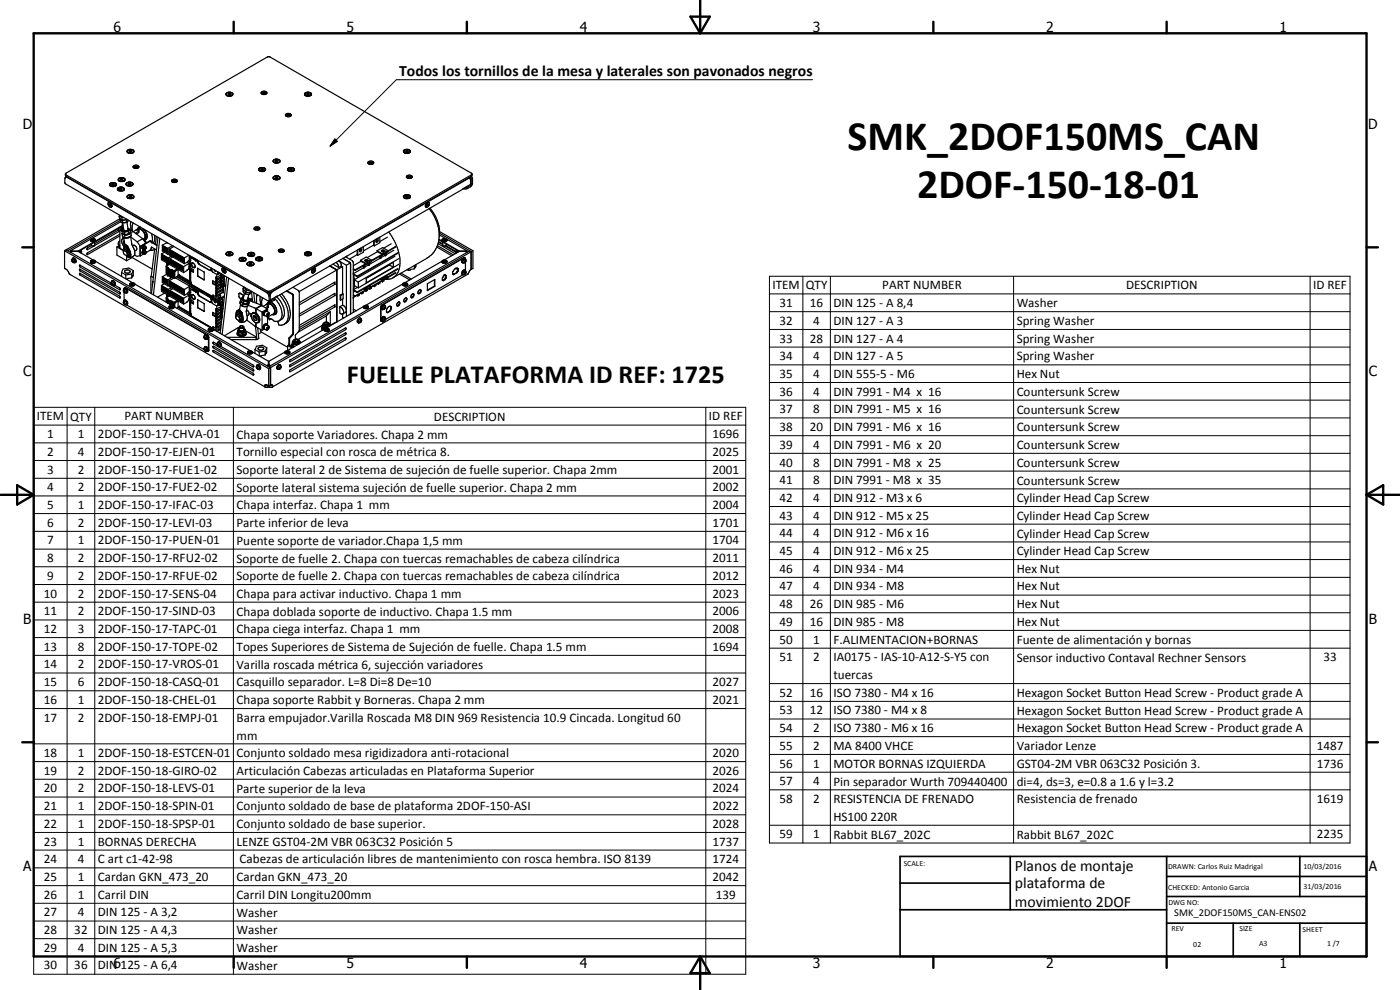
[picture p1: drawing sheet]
<svg xmlns="http://www.w3.org/2000/svg" width="420mm" height="297mm" viewBox="0 0 420 297" stroke-linecap="round" stroke-linejoin="round" font-family="sans-serif">
<defs><g id="words">
<g font-size="12.6">
<text x="254.4" y="45">SMK_2DOF150MS_CAN</text>
<text x="275.2" y="59.5">2DOF-150-18-01</text>
</g>
<text font-size="7.9" x="104.1" y="114.9">FUELLE PLATAFORMA ID REF: 1725</text>
<g font-size="4.7">
<text x="119.7" y="22.8">Todos los tornillos de la mesa y laterales son pavonados negros</text>
<text x="304.6" y="261.2">Planos de montaje</text>
<text x="304.6" y="266.6">plataforma de</text>
<text x="304.6" y="272">movimiento 2DOF</text>
</g>
<g font-size="4.2">
<text x="34" y="9.6">6</text>
<text x="104" y="9.6">5</text>
<text x="174" y="9.6">4</text>
<text x="244" y="9.6">3</text>
<text x="314" y="9.6">2</text>
<text x="384" y="9.6">1</text>
<text x="6.8" y="38.7">D</text>
<text x="410.6" y="38.7">D</text>
<text x="7" y="112.9">C</text>
<text x="410.8" y="112.9">C</text>
<text x="7" y="187.1">B</text>
<text x="410.8" y="187.1">B</text>
<text x="7" y="261.4">A</text>
<text x="410.8" y="261.4">A</text>
<text x="34" y="290.4">6</text>
<text x="104" y="290.4">5</text>
<text x="174" y="290.4">4</text>
<text x="244" y="290.4">3</text>
<text x="314" y="290.4">2</text>
<text x="384" y="290.4">1</text>
</g>
<g font-size="3.9">
<text x="231.8" y="86.8">ITEM</text>
<text x="241.8" y="86.8">QTY</text>
<text x="264.8" y="86.8">PART NUMBER</text>
<text x="337.9" y="86.8">DESCRIPTION</text>
<text x="394.1" y="86.8">ID REF</text>
<text x="233.9" y="92.2">31</text>
<text x="243.1" y="92.2">16</text>
<text x="250.1" y="92.2">DIN 125 - A 8,4</text>
<text x="305.1" y="92.2">Washer</text>
<text x="233.9" y="97.5">32</text>
<text x="244.1" y="97.5">4</text>
<text x="250.1" y="97.5">DIN 127 - A 3</text>
<text x="305.1" y="97.5">Spring Washer</text>
<text x="233.9" y="102.8">33</text>
<text x="243.1" y="102.8">28</text>
<text x="250.1" y="102.8">DIN 127 - A 4</text>
<text x="305.1" y="102.8">Spring Washer</text>
<text x="233.9" y="108.1">34</text>
<text x="233.9" y="113.4">35</text>
<text x="244.1" y="108.1">4</text>
<text x="244.1" y="113.4">4</text>
<text x="250.1" y="108.1">DIN 127 - A 5</text>
<text x="250.1" y="113.4">DIN 555-5 - M6</text>
<text x="305.1" y="108.2">Spring Washer</text>
<text x="305.1" y="113.4">Hex Nut</text>
<text x="233.9" y="118.7">36</text>
<text x="244.1" y="118.7">4</text>
<text x="250.1" y="118.7">DIN 7991 - M4 x 16</text>
<text x="305.1" y="118.8">Countersunk Screw</text>
<text x="233.9" y="124">37</text>
<text x="244.1" y="124">8</text>
<text x="250.1" y="124">DIN 7991 - M5 x 16</text>
<text x="305.1" y="124.1">Countersunk Screw</text>
<text x="11" y="126.2">ITEM</text>
<text x="14.2" y="131.5">1</text>
<text x="21.1" y="126.2">QTY</text>
<text x="23.3" y="131.5">1</text>
<text x="29.4" y="131.5">2DOF-150-17-CHVA-01</text>
<text x="37.3" y="126.2">PART NUMBER</text>
<text x="71" y="131.6">Chapa soporte Variadores. Chapa 2 mm</text>
<text x="130.2" y="126.2">DESCRIPTION</text>
<text x="212.7" y="126.2">ID REF</text>
<text x="213.8" y="131.5">1696</text>
<text x="233.9" y="129.4">38</text>
<text x="243.1" y="129.4">20</text>
<text x="250.1" y="129.4">DIN 7991 - M6 x 16</text>
<text x="305.1" y="129.5">Countersunk Screw</text>
<text x="14.2" y="136.8">2</text>
<text x="23.3" y="136.8">4</text>
<text x="29.4" y="136.8">2DOF-150-17-EJEN-01</text>
<text x="71" y="136.9">Tornillo especial con rosca de métrica 8.</text>
<text x="213.8" y="136.8">2025</text>
<text x="233.9" y="134.7">39</text>
<text x="244.1" y="134.7">4</text>
<text x="250.1" y="134.7">DIN 7991 - M6 x 20</text>
<text x="305.1" y="134.7">Countersunk Screw</text>
<text x="14.2" y="142.2">3</text>
<text x="23.3" y="142.2">2</text>
<text x="29.4" y="142.2">2DOF-150-17-FUE1-02</text>
<text x="71" y="142.2">Soporte lateral 2 de Sistema de sujeción de fuelle superior. Chapa 2mm</text>
<text x="213.8" y="142.2">2001</text>
<text x="233.9" y="140">40</text>
<text x="244.1" y="140">8</text>
<text x="250.1" y="140">DIN 7991 - M8 x 25</text>
<text x="305.1" y="140.1">Countersunk Screw</text>
<text x="14.2" y="147.4">4</text>
<text x="23.3" y="147.4">2</text>
<text x="29.4" y="147.4">2DOF-150-17-FUE2-02</text>
<text x="71" y="147.5">Soporte lateral sistema sujeción de fuelle superior. Chapa 2 mm</text>
<text x="213.8" y="147.4">2002</text>
<text x="233.9" y="145.3">41</text>
<text x="244.1" y="145.3">8</text>
<text x="250.1" y="145.3">DIN 7991 - M8 x 35</text>
<text x="305.1" y="145.4">Countersunk Screw</text>
<text x="14.2" y="152.7">5</text>
<text x="23.3" y="152.7">1</text>
<text x="29.4" y="152.7">2DOF-150-17-IFAC-03</text>
<text x="71" y="152.8">Chapa interfaz. Chapa 1 mm</text>
<text x="213.8" y="152.7">2004</text>
<text x="233.9" y="150.6">42</text>
<text x="233.9" y="155.9">43</text>
<text x="244.1" y="150.6">4</text>
<text x="244.1" y="155.9">4</text>
<text x="250.1" y="150.6">DIN 912 - M3 x 6</text>
<text x="250.1" y="155.9">DIN 912 - M5 x 25</text>
<text x="305.1" y="150.7">Cylinder Head Cap Screw</text>
<text x="305.1" y="156">Cylinder Head Cap Screw</text>
<text x="14.2" y="158">6</text>
<text x="23.3" y="158">2</text>
<text x="29.4" y="158">2DOF-150-17-LEVI-03</text>
<text x="71" y="158.1">Parte inferior de leva</text>
<text x="213.8" y="158">1701</text>
<text x="233.9" y="161.2">44</text>
<text x="244.1" y="161.2">4</text>
<text x="250.1" y="161.2">DIN 912 - M6 x 16</text>
<text x="305.1" y="161.3">Cylinder Head Cap Screw</text>
<text x="14.2" y="163.4">7</text>
<text x="23.3" y="163.4">1</text>
<text x="29.4" y="163.4">2DOF-150-17-PUEN-01</text>
<text x="71" y="163.4">Puente soporte de variador.Chapa 1,5 mm</text>
<text x="213.8" y="163.4">1704</text>
<text x="233.9" y="166.5">45</text>
<text x="244.1" y="166.5">4</text>
<text x="250.1" y="166.5">DIN 912 - M6 x 25</text>
<text x="305.1" y="166.6">Cylinder Head Cap Screw</text>
<text x="14.2" y="168.7">8</text>
<text x="14.2" y="174">9</text>
<text x="23.3" y="168.7">2</text>
<text x="23.3" y="174">2</text>
<text x="29.4" y="168.7">2DOF-150-17-RFU2-02</text>
<text x="29.4" y="174">2DOF-150-17-RFUE-02</text>
<text x="71" y="168.8">Soporte de fuelle 2. Chapa con tuercas remachables de cabeza cilíndrica</text>
<text x="213.8" y="168.7">2011</text>
<text x="213.8" y="174">2012</text>
<text x="233.9" y="171.8">46</text>
<text x="244.1" y="171.8">4</text>
<text x="250.1" y="171.8">DIN 934 - M4</text>
<text x="305.1" y="171.8">Hex Nut</text>
<text x="13.2" y="179.3">10</text>
<text x="23.3" y="179.3">2</text>
<text x="29.4" y="179.3">2DOF-150-17-SENS-04</text>
<text x="71" y="174.1">Soporte de fuelle 2. Chapa con tuercas remachables de cabeza cilíndrica</text>
<text x="71" y="179.4">Chapa para activar inductivo. Chapa 1 mm</text>
<text x="213.8" y="179.3">2023</text>
<text x="233.9" y="177.2">47</text>
<text x="244.1" y="177.2">4</text>
<text x="250.1" y="177.2">DIN 934 - M8</text>
<text x="305.1" y="177.2">Hex Nut</text>
<text x="13.2" y="184.6">11</text>
<text x="23.3" y="184.6">2</text>
<text x="29.4" y="184.6">2DOF-150-17-SIND-03</text>
<text x="71" y="184.7">Chapa doblada soporte de inductivo. Chapa 1.5 mm</text>
<text x="213.8" y="184.6">2006</text>
<text x="233.9" y="182.5">48</text>
<text x="243.1" y="182.5">26</text>
<text x="250.1" y="182.5">DIN 985 - M6</text>
<text x="305.1" y="182.5">Hex Nut</text>
<text x="13.2" y="189.9">12</text>
<text x="23.3" y="189.9">3</text>
<text x="29.4" y="189.9">2DOF-150-17-TAPC-01</text>
<text x="71" y="190">Chapa ciega interfaz. Chapa 1 mm</text>
<text x="213.8" y="189.9">2008</text>
<text x="233.9" y="187.8">49</text>
<text x="243.1" y="187.8">16</text>
<text x="250.1" y="187.8">DIN 985 - M8</text>
<text x="305.1" y="187.7">Hex Nut</text>
<text x="13.2" y="195.2">13</text>
<text x="23.3" y="195.2">8</text>
<text x="29.4" y="195.2">2DOF-150-17-TOPE-02</text>
<text x="71" y="195.3">Topes Superiores de Sistema de Sujeción de fuelle. Chapa 1.5 mm</text>
<text x="213.8" y="195.2">1694</text>
<text x="233.9" y="193.1">50</text>
<text x="244.1" y="193.1">1</text>
<text x="250.1" y="193.1">F.ALIMENTACION+BORNAS</text>
<text x="305.1" y="193.2">Fuente de alimentación y bornas</text>
<text x="13.2" y="200.5">14</text>
<text x="23.3" y="200.6">2</text>
<text x="29.4" y="200.6">2DOF-150-17-VROS-01</text>
<text x="71" y="200.7">Varilla roscada métrica 6, sujección variadores</text>
<text x="233.9" y="198.4">51</text>
<text x="244.1" y="198.4">2</text>
<text x="250.1" y="198.4">IA0175 - IAS-10-A12-S-Y5 con</text>
<text x="250.1" y="203.7">tuercas</text>
<text x="305.1" y="198.5">Sensor inductivo Contaval Rechner Sensors</text>
<text x="397.2" y="198.4">33</text>
<text x="13.2" y="205.9">15</text>
<text x="23.3" y="205.9">6</text>
<text x="29.4" y="205.9">2DOF-150-18-CASQ-01</text>
<text x="71" y="206">Casquillo separador. L=8 Di=8 De=10</text>
<text x="213.8" y="205.9">2027</text>
<text x="233.9" y="209">52</text>
<text x="243.1" y="209">16</text>
<text x="250.1" y="209">ISO 7380 - M4 x 16</text>
<text x="305.1" y="209.1">Hexagon Socket Button Head Screw - Product grade A</text>
<text x="13.2" y="211.2">16</text>
<text x="23.3" y="211.2">1</text>
<text x="29.4" y="211.2">2DOF-150-18-CHEL-01</text>
<text x="71" y="211.2">Chapa soporte Rabbit y Borneras. Chapa 2 mm</text>
<text x="213.8" y="211.2">2021</text>
<text x="233.9" y="214.4">53</text>
<text x="243.1" y="214.4">12</text>
<text x="250.1" y="214.4">ISO 7380 - M4 x 8</text>
<text x="305.1" y="214.4">Hexagon Socket Button Head Screw - Product grade A</text>
<text x="13.2" y="216.5">17</text>
<text x="23.3" y="216.5">2</text>
<text x="29.4" y="216.5">2DOF-150-18-EMPJ-01</text>
<text x="71" y="216.6">Barra empujador.Varilla Roscada M8 DIN 969 Resistencia 10.9 Cincada. Longitud 60</text>
<text x="71" y="221.9">mm</text>
<text x="233.9" y="219.7">54</text>
<text x="244.1" y="219.7">2</text>
<text x="250.1" y="219.7">ISO 7380 - M6 x 16</text>
<text x="305.1" y="219.8">Hexagon Socket Button Head Screw - Product grade A</text>
<text x="13.2" y="227.1">18</text>
<text x="23.3" y="227.1">1</text>
<text x="29.4" y="227.1">2DOF-150-18-ESTCEN-01</text>
<text x="71" y="227.2">Conjunto soldado mesa rigidizadora anti-rotacional</text>
<text x="213.8" y="227.1">2020</text>
<text x="233.9" y="225">55</text>
<text x="244.1" y="225">2</text>
<text x="250.1" y="225">MA 8400 VHCE</text>
<text x="305.1" y="225">Variador Lenze</text>
<text x="395.2" y="225">1487</text>
<text x="13.2" y="232.5">19</text>
<text x="23.3" y="232.5">2</text>
<text x="29.4" y="232.5">2DOF-150-18-GIRO-02</text>
<text x="71" y="232.5">Articulación Cabezas articuladas en Plataforma Superior</text>
<text x="213.8" y="232.5">2026</text>
<text x="233.9" y="230.3">56</text>
<text x="244.1" y="230.3">1</text>
<text x="250.1" y="230.3">MOTOR BORNAS IZQUIERDA</text>
<text x="305.1" y="230.4">GST04-2M VBR 063C32 Posición 3.</text>
<text x="395.2" y="230.3">1736</text>
<text x="13.2" y="237.7">20</text>
<text x="23.3" y="237.7">2</text>
<text x="29.4" y="237.7">2DOF-150-18-LEVS-01</text>
<text x="71" y="237.8">Parte superior de la leva</text>
<text x="213.8" y="237.7">2024</text>
<text x="233.9" y="235.6">57</text>
<text x="244.1" y="235.6">4</text>
<text x="250.1" y="235.7">Pin separador Wurth 709440400</text>
<text x="305.1" y="235.7">di=4, ds=3, e=0.8 a 1.6 y l=3.2</text>
<text x="13.2" y="243.1">21</text>
<text x="23.3" y="243.1">1</text>
<text x="29.4" y="243.1">2DOF-150-18-SPIN-01</text>
<text x="71" y="243.2">Conjunto soldado de base de plataforma 2DOF-150-ASI</text>
<text x="213.8" y="243.1">2022</text>
<text x="233.9" y="240.9">58</text>
<text x="244.1" y="240.9">2</text>
<text x="250.1" y="240.9">RESISTENCIA DE FRENADO</text>
<text x="305.1" y="241">Resistencia de frenado</text>
<text x="395.2" y="240.9">1619</text>
<text x="13.2" y="248.4">22</text>
<text x="23.3" y="248.4">1</text>
<text x="29.4" y="248.4">2DOF-150-18-SPSP-01</text>
<text x="71" y="248.5">Conjunto soldado de base superior.</text>
<text x="213.8" y="248.4">2028</text>
<text x="233.9" y="251.5">59</text>
<text x="244.1" y="251.5">1</text>
<text x="250.1" y="246.3">HS100 220R</text>
<text x="250.1" y="251.6">Rabbit BL67_202C</text>
<text x="305.1" y="251.6">Rabbit BL67_202C</text>
<text x="395.2" y="251.5">2235</text>
<text x="13.2" y="253.7">23</text>
<text x="23.3" y="253.7">1</text>
<text x="29.4" y="253.7">BORNAS DERECHA</text>
<text x="71" y="253.8">LENZE GST04-2M VBR 063C32 Posición 5</text>
<text x="213.8" y="253.7">1737</text>
<text x="13.2" y="259">24</text>
<text x="23.3" y="259">4</text>
<text x="29.4" y="259">C art c1-42-98</text>
<text x="71.9" y="259.1">Cabezas de articulación libres de mantenimiento con rosca hembra. ISO 8139</text>
<text x="213.8" y="259">1724</text>
<text x="13.2" y="264.3">25</text>
<text x="13.2" y="269.6">26</text>
<text x="23.3" y="264.3">1</text>
<text x="23.3" y="269.6">1</text>
<text x="29.4" y="264.4">Cardan GKN_473_20</text>
<text x="29.4" y="269.7">Carril DIN</text>
<text x="71" y="264.4">Cardan GKN_473_20</text>
<text x="71" y="269.7">Carril DIN Longitu200mm</text>
<text x="213.8" y="264.3">2042</text>
<text x="214.8" y="269.6">139</text>
<text x="13.2" y="275">27</text>
<text x="23.3" y="275">4</text>
<text x="29.4" y="275">DIN 125 - A 3,2</text>
<text x="71" y="275">Washer</text>
<text x="13.2" y="280.3">28</text>
<text x="22.3" y="280.3">32</text>
<text x="29.4" y="280.3">DIN 125 - A 4,3</text>
<text x="71" y="280.3">Washer</text>
<text x="13.2" y="285.6">29</text>
<text x="23.3" y="285.6">4</text>
<text x="29.4" y="285.6">DIN 125 - A 5,3</text>
<text x="71" y="285.7">Washer</text>
<text x="13.2" y="290.9">30</text>
<text x="22.3" y="290.9">36</text>
<text x="29.4" y="290.9">DIN 125 - A 6,4</text>
<text x="71" y="291">Washer</text>
</g>
<text font-size="3.1" x="352.4" y="275">SMK_2DOF150MS_CAN-ENS02</text>
<g font-size="2.4">
<text x="271.2" y="259.7">SCALE:</text>
<text x="350.6" y="260.8">DRAWN: Carlos Ruiz Madrigal</text>
<text x="391.2" y="260.6">10/03/2016</text>
<text x="350.6" y="267">CHECKED: Antonio Garcia</text>
<text x="391.2" y="266.7">31/03/2016</text>
<text x="350.6" y="271.4">DWG NO:</text>
<text x="351.6" y="279.3">REV</text>
<text x="372" y="279.4">SIZE</text>
<text x="390.9" y="279.6">SHEET</text>
<text x="358.1" y="284.1">02</text>
<text x="377.9" y="283.8">A3</text>
<text x="398.3" y="283.8">1 /7</text>
</g>
</g></defs>
<g fill="none" stroke="#000" stroke-width=".35">
<path d="M67.9 28.2v.3M67.9 28.2a1.12 1.12 0 0 0 1.9 0M67.9 28.5a1.4 1.4 0 0 0 1.9 0M67.9 28.5l.1 .1M68.1 27.9l-.3 .2 .1 .4M68.1 27.9l-.2 .3M68.3 27.8l-.2 .1M68.7 28v.3M68.7 28l-.2 .2 .1 .2h.4l.2-.2-.1-.1M68.7 28.3v.1M68.7 28l.4 .1M69.1 28.1v.3l-.4-.1"/>
<path d="M69.2 27.7l-1.1 .2M69.2 27.7l.3 .1M69.2 27.7l.6 .3v.5M69.6 27.9l.2 .6M69.8 28.5l-.3 .2M78.4 28.1a1.23 1.23 0 0 1 1.6 0M78.5 27.6a1.01 1.01 0 0 1 1.6 .4 .83 .83 0 0 1-1 .5 .83 .83 0 0 1-.6-.9zM78.7 28.2a.66 .66 0 0 1 1.1 0M85.7 34.4a.98 .98 0 0 1 .9-.4 .98 .98 0 0 1 .8 .7 1.01 1.01 0 0 1-1.7-.3zM85.8 34.7v-.1a1.2 1.2 0 0 1 1.5 .1M86 34.9a.6 .6 0 0 1 1.1 0M91.5 28.2v.3"/>
<path d="M91.5 28.2a1.16 1.16 0 0 0 1.8 .2M91.6 28.6l.1 .1M91.7 28.7h1.4M92.3 28.3l-.1 .1M92.3 28v.3M92.3 28l-.3 .2 .2 .2M92.3 28l.4 .1M92.3 27.7l-.6 .2-.2 .3M92.5 27.7l.5 .1M92.6 27.7l-1.1 .2-.1 .5 .3 .3M92.7 28.1v.3l-.4-.1M92.7 28.1l.1 .1-.2 .2h-.4"/>
<path d="M93 27.8l.2 .1M93.2 27.9l.3 .3-.4 .5M93.2 27.9l.2 .5M93.2 28.7h-.1M93.4 28.2l-.2 .4M19.6 53.2l.6 .1 59.8 34.5 .7 .8 .2 2-61.2-35.4-.2-.5zM19.6 52.2l60.9 35.2 .6-.1 60.5-35M19.6 52.2l.2 .7 60.4 34.9h.8M19.6 52.2l.2-.3 60.7-34.9 .5 .1 60.6 35v.6l-.2 .2-60.4 34.9M20 53l-.3 .2M33.1 55.8a1.54 1.54 0 0 0 1.6 0M33.6 55.2v.3"/>
<path d="M33.8 54.8l-.9 .4 .2 .6M34 55.1l.3 .2-.1 .2h-.4l-.2-.1v-.2M34 55.4l-.3 .1M34 55.1v.3M34 55.1l-.4 .1M34 55.4l.1 .1M34.1 54.8l.6 .2 .2 .3M34.4 54.9a.87 .87 0 0 0-.9-.1 .87 .87 0 0 0-.5 .8l.1 .2M34.5 54.9l.5 .3-.3 .6M34.7 55.8h-.1M34.9 55.3a1.14 1.14 0 0 1-1.9 .1M34.9 55.3l-.1 .3"/>
<path d="M34.9 55.6l-.2 .2M35.6 53.9a1.17 1.17 0 0 0 1.8 .1M35.9 53.4l-.3 .4 .2 .6M36 56.5v.3M36.1 53.3l-.6 .5 .3 .6M36.2 53.7l.1 .3 .3-.1M36.3 53.3l1 .3 .1 .4M36.4 56.5l.2 .1-.1 .3-.6-.1 .1-.3M36.4 56.8h-.3M36.4 56.5v.3M36.4 56.5h-.4M36.4 56.8l.1 .1"/>
<path d="M36.4 53.3l-.4 .1M36.6 53.9l.1 .1M36.6 53.6v.3M36.6 53.6l.3 .2-.1 .2-.4 .1-.3-.2 .1-.2M36.6 53.6l-.4 .1M36.6 53.3a.61 .61 0 0 1 .8 .3 .61 .61 0 0 1-.2 .8M36.7 56.2a.9 .9 0 0 0-1.4 .7l.3 .3M36.9 56.3h.1M37.1 57.1a1.34 1.34 0 0 1-1.9-.4 1.14 1.14 0 0 1 1.1-.6 1.14 1.14 0 0 1 1 .8l-.3 .3M37.1 56.4l.1 .3M37.2 56.7a1.14 1.14 0 0 1-1.9 .1M37.2 56.7l-.1 .4"/>
<path d="M37.5 53.8v.2M37.5 54l-.6 .4h-1.1M37.9 55.3l.1 .2M38 55.6l.2 .1M38.2 55.7l1.3 .1M38.2 45.4v.1M38.2 59l.1 .4M38.2 45.4l.1 .4M38.3 45.1l-.2 .4 .2 .3M38.3 58.7l-.2 .4 .2 .3M38.3 54.8l-.4 .5M38.3 58.8a.83 .83 0 0 0 .5 .7 .83 .83 0 0 0 .9-.1l.4-.3"/>
<path d="M38.3 45.8l.6 .2 1.1-.2M38.3 59.4l.6 .2 .9-.1M38.3 54.7l-.5 .5 .4 .5M38.3 45.1l-.1 .3M38.4 58.6l-.1 .1M38.4 54.7l-.1 .1M38.6 54.7l1.1 .2a.91 .91 0 0 1-.7 .9 .91 .91 0 0 1-1-.4l-.1-.1M38.6 55v.3M38.6 44.9l.7-.1 .8 .3M38.7 54.7h-.4M38.8 58.5l-.4 .1M38.9 44.8l-.6 .3"/>
<path d="M39 55.3l.1 .1M39 55v.3M39 55h-.4M39 55l.2 .1-.1 .3h-.3l-.3-.2 .1-.2M39 55.3h-.4M39 54.7l.9 .4-.3 .6M39 45.5h.4M39 58.8l-.2 .1 .1 .2M39 59.1h-.1M39 45.1v.4M39 58.8v.3M39 58.8h.4"/>
<path d="M39 45.1l-.2 .2 .1 .2 .4 .1 .2-.2-.1-.2M39 45.5h-.1M39 45.1l.4 .1M39.1 58.4l-.3 .1M39.3 58.4l.8 .3M39.3 58.4l-.5 .1M39.4 45.2v.3M39.4 58.8v.3h-.4M39.4 58.8l.1 .2-.2 .2-.4-.1M39.5 58.5l.5 .2M39.7 55.6l-.2 .2M39.8 55.2v.3"/>
<path d="M40 50.2a1.17 1.17 0 0 1 1.6 0M40 50.3v-.1a.88 .88 0 0 1 .8-.7 .88 .88 0 0 1 .8 .7v.1M40 45.1v.7M40 50.3l.2 .1M40 58.7l.1 .5-.2 .3M40.1 45.1l.1 .5-.2 .2M40.1 58.7l.1 .4-.4 .4M40.1 45.4a1.16 1.16 0 0 1-1.8 .1M40.2 50.4a.7 .7 0 0 1 1.1 0M41.6 50.3l-.5 .2-.9-.1M51.6 54.5a1.11 1.11 0 0 1 1.6 0M51.6 54a.95 .95 0 0 1 1.6 .4 .98 .98 0 0 1-1.7-.3z"/>
<path d="M51.8 54.7a.63 .63 0 0 1 1.1 0M77.7 50.8a1.07 1.07 0 0 0 1 .6 1.07 1.07 0 0 0 .9-.6M77.8 51.2a1.54 1.54 0 0 0 1.7 0M78.1 50.3l-.3 .2v.7M78.1 50.3l-.4 .4 .1 .5M78.3 50.3h.8M78.4 50.6v.3h.4M78.4 50.6l-.1 .2 .2 .2h.4M78.8 50.3h-.7M78.8 50.6h-.4M78.8 50.6v.3M78.8 50.9l.1 .1"/>
<path d="M78.8 50.6l.3 .2-.2 .2M79 50.3l.3 .1M79.2 50.4l.2 .1M79.4 50.5l.3 .2-.1 .4M79.5 51.2l-.1 .1M79.5 50.6l.1 .5M79.6 51.1l-.1 .1M82.1 53.4a1.18 1.18 0 0 0 1.8 .2M82.1 48.4v.1M82.1 48.6l.2 .2M82.1 53.7l.2 .1M82.1 48.5a1.31 1.31 0 0 0 1.8 .1"/>
<path d="M82.2 53l-.3 .5 .4 .3M82.2 53l-.1 .6M82.4 47.9l-.3 .7M82.6 47.8l-.7 .5 .4 .5M82.8 53.5h.4M82.8 53.1h.4M82.8 53.4h.4M82.8 53.1l-.2 .2 .2 .2M82.8 53.4v.1M82.8 53.1v.3M82.9 48.4l-.1 .1M82.9 48.1v.3"/>
<path d="M82.9 48.1l-.3 .2 .2 .2M82.9 48.1h.4M82.9 52.7l-.7 .3M82.9 47.8h-.2M83 47.8l.7 .1 .2 .4M83.1 52.7l.6 .3M83.1 47.8h-.6M83.2 53.1v.4M83.2 53.1l.2 .2-.2 .2M83.3 48.1l.1 .2-.6 .2M83.3 48.1v.3h-.4M83.3 47.8h.2"/>
<path d="M83.6 47.9l.4 .3-.1 .5M83.7 53l.2 .2a.94 .94 0 0 1-.6 .8 .94 .94 0 0 1-1-.2M83.8 53l-1-.3-.6 .3M83.8 53l.2 .5-.3 .3M83.9 48.7l-.9 .3-.7-.2M83.9 48.7l-.2 .1M83.9 48.3v.4M83.9 48.3v.1M83.9 53.3v.2M86.5 51.2l.8 .3 .9-.3M86.5 51.2l.1 .1M87 50.7h.7v.2l-.4 .2-.3-.2z"/>
<path d="M87.2 50.3a.59 .59 0 0 0-.7 .2 .59 .59 0 0 0 0 .7M87.2 50.2l1.1 .4 .1 .2-.2 .4M87.3 50.9l-.1 .1M87.3 50.6v.3M87.3 50.9l.2 .1M88.2 51.2l-.2 .1M88.3 50.8a1.04 1.04 0 0 0-1.1-.6 1.04 1.04 0 0 0-.9 .9l.2 .1M88.3 50.8a1.14 1.14 0 0 1-1.9 .1M88.3 50.8l-.1 .4M110.5 49a1.22 1.22 0 0 1 1.6 0M110.5 48.6a.99 .99 0 0 1 1.6 .3 .95 .95 0 0 1-.9 .4 .95 .95 0 0 1-.8-.6zM110.7 49.2l.6-.3 .5 .3"/>
<path d="M121.1 45.6l.3 .3M121.1 59.2l.3 .3M121.2 59.2l.2 .3M121.2 45.4a1.12 1.12 0 0 0 1.9 0M121.2 45.6l.2 .3M121.2 58.8v.4M121.4 45l-.2 .6M121.4 45l-.3 .2v.4M121.7 44.9l-.3 .1M121.8 44.8l-.4 .2M121.8 44.8l.9 .1 .4 .5M122 45.1v.4"/>
<path d="M122 58.8v.3M122 58.4l.5 .1M122 45.5l-.1 .1M122 58.8l-.3 .1 .2 .2 .3 .1 .3-.2-.1-.2M122 59.1h-.1M122 58.8h.4M122 45.1l-.3 .2 .2 .2 .3 .1 .3-.2-.1-.2M122 45.1l.4 .1M122 44.8l-.3 .1M122 58.4l-.6 .2-.3 .4v.2M122 53.3a1.22 1.22 0 0 1 1.6 0M122.1 52.8a.95 .95 0 0 1 1.6 .4 .97 .97 0 0 1-1.7-.3z"/>
<path d="M122.2 44.8l.9 .3v.5M122.3 53.4a.63 .63 0 0 1 1.1 0M122.4 45.2v.3h-.4M122.4 58.8v.3h-.4M122.5 58.5l.6 .2v.4M122.7 58.5l.4 .5M123 45.8l-.7 .2-.9-.1M123 45.8l-.2 .1M123.1 45.4v.1M123.1 59v.1M123.1 59a1.14 1.14 0 0 1-1.9 0M123.1 59.1l-.3 .4"/>
<path d="M123.1 45.5l-.1 .3M123.1 59.1a1.3 1.3 0 0 1-1.7 .4M123.1 45.6l-.1 .2M139.1 56.6l-56.1 32.4M140.7 53.3l.3 .2M141 53.5l.2 .5v1.3l-2.1 1.3M141 53.5l-.5 .1-58.7 33.9-.4 .4-.3 .8M141.1 53.1l.3 .7v1.6l-1.2 .8-.6 .1M141.5 52.9l.3 .7v1.5l-.2 .6-1.4 .9h-1.1M19.4 75.2l.4-.3 61.3 35.4M19.4 75.2l61.2 35.4M19.4 75.2v5.4a2.52 2.52 0 0 1 1.5 1.7l58.7 33.8"/>
<path d="M20 74.9l.4 .2M20 74.9v.1M20.4 75.1v.2M21.3 75.6l-.1 .1M21.4 75.4l-.1 .2M21.4 75.4l.1 .1M21.4 75.4h.1M21.6 75.4h1.9M21.6 75.3l-.4-.1-.1 .5M21.6 75.3h1.9M21.6 75.4l-.3 .2M21.6 75.3v.1"/>
<path d="M21.7 77.8a.59 .59 0 0 0 0 .8 .59 .59 0 0 0 .9-.1M21.7 78.2v.3M21.7 78.2h.2M21.7 78.2l.2 .1M21.7 77.6v.2M21.7 77.6h.1M21.8 77.6l.6 .1M21.8 77.6h.2M21.8 77.5a.89 .89 0 0 1 1 1.2M21.8 77.5a.66 .66 0 0 1 .7 .3 .66 .66 0 0 1 .1 .7M21.8 77.5l-.1 .2M21.9 78.3v.1"/>
<path d="M21.9 78.4h.1M21.9 78.2l.1 .2-.3 .1M21.9 78.4l-.2 .1M22 77.6l.3 .2M22.2 77.7l.2 .3M22.4 77.9l.2 .6M22.5 78.1l.1 .3M22.5 77.8l.2 .8M22.6 78.7h-.2M22.6 78.6v.1M22.6 78.4h.1M22.7 78.7l-.4 .1"/>
<path d="M22.7 78.7l-.1 .1M22.7 78.4l-.1 .1M22.7 78.4l-.1 .2M22.7 78.6v.1M23.5 75.4l4.5 2.6M23.5 75.3v.1M24.1 75.1l.3 .2M24.2 75.4l-.1 .4M24.4 75.6l-.2-.2-.3 .3M24.4 75.3l-.1 .6M24.4 75.3l-.5 .3M24.5 75.6l-.2 .3"/>
<path d="M27.2 72.1l.1 .1a.98 .98 0 0 0 1.3-.1M27.2 78.5a.95 .95 0 0 0 1.4 0M27.2 71.8a.73 .73 0 0 1 .9-.3 .73 .73 0 0 1 .5 .8 .75 .75 0 0 1-.9 .3 .75 .75 0 0 1-.5-.8zM27.4 73.2l.1 .5M27.5 73.7l-1.2 .6-.2 .5 2.2-1M27.5 73.7h.8M27.6 78.4h.6a.32 .32 0 0 1-.3 .3 .32 .32 0 0 1-.3-.3zM27.6 71.9l.4-.1 .2 .3h-.5zM28 78l-.5 .1a.55 .55 0 0 0-.2 .8 .55 .55 0 0 0 .8 .1l.5-.3v-.3M28 78l.6 .4M28.4 72.6l-.1 1.1M28.6 78.4l11.2 6.4"/>
<path d="M32.8 60.7a1.13 1.13 0 0 1 .8 1.3M32.8 61.5l.2 .2M33 60.7l-.5 .1M33 61.3l-.2 .2M33 61.3l.1 .2M33.1 61.3h-.1M33.1 61.4l-.1-.2-.2 .3M33.1 61.4l-.1 .3M33.1 61.6l-.1 .1M33.4 62l-.1 .1M33.6 62l-.1 .1a.79 .79 0 0 1-.9-.4 .79 .79 0 0 1 .2-1 .96 .96 0 0 1 .6 1.3M33.6 62l-.1 .1"/>
<path d="M33.6 61.8v.2M35.1 74.1v2.4l2.9 1.7M35.1 74.1l2 1.2M35.5 69l-7.1 4.2M35.7 68.5l-.2 .8 .5 .3M35.7 68.5l-12.2 7M35.8 69.4l-7.5 4.3M35.8 73.7l-.7 .4M35.8 73.9l.2 .2M35.8 73.7l.2 .6M35.8 73.6v.1M35.8 64.9l.7 .4"/>
<path d="M35.8 64.9l.1 .8M35.9 65.7l-15.9 9.2M35.9 64.6l-.1 .3M35.9 65.7l.7 .3M36 70.3l-9.7 5.5-.2 .5 9.9-5.5M36 69v5.5l1.2 .7M36 69l.6 .4M36 72.3l-.5 .6v.4l.5 .4M36 65.8l.2 .7M36 65.8l.6 .2M36.1 65.7l-.1 .1M36.1 66.1l-15.7 9"/>
<path d="M36.2 66.5l-15 8.7M36.2 66.5l.5 .3M36.3 68.1l-.6 .4M36.3 68.1l.4 .3M36.5 65.3l.1 .7M36.5 65.3h.6M36.6 69.3l.1 .7 .6 .4 1.3-.3M36.6 69.3l.7 .4M36.6 66l.1 .2M36.6 70.1l.2 .8 .3 .3M36.6 70.1l.8 .4M36.7 71.7l-.1 1.1 .6 1.2"/>
<path d="M36.7 66.8v1.5M36.7 69.9l-.1 .2M36.7 67.9l-.4 .2M36.7 67.7l-13.2 7.6M36.7 66.8l1.4-.2 .4 2.3-.6 .4-.7-.2M36.7 66.2l.2 .6M36.8 66.8l.4 2.3M36.8 68.4h.1M36.8 68.4l-.7 .6M36.9 67.3v1.1M36.9 68.4l-.9 .6M36.9 68.4l-.5 .4"/>
<path d="M36.9 68.9l.2-.1-.5 .5M37 75.4l.3 1 .7 .3M37 71.4l-.3 .3M37 66l-.3 .2M37.1 71.2l.1 .1M37.1 75.4l-.1 .2M37.1 71.2l.4 2.1M37.1 75.3l-.1 .1M37.2 71.5l-.5 .2M37.2 69.1h.1M37.2 75.2h.1M37.2 75.2l.4-.3 .9 .4"/>
<path d="M37.2 75.2l-.1 .1M37.2 75.2l.7 .4M37.2 74v1.2M37.2 75.2l-.1 .2M37.3 72.3a.83 .83 0 0 0 .1 1.2M37.3 75.1l.2-1a1.94 1.94 0 0 1 1.6 2.1 .56 .56 0 0 1-.3 .8 .56 .56 0 0 1-.7-.3M37.3 69.7l.1 .7M37.4 70.5l.1 .8M37.5 73.3l.8 .5M37.5 73.3v.1M37.5 73.4l-.3 .6M37.5 73.4l.8 .4"/>
<path d="M37.6 66l.4-.2v.2M37.6 66h-1M37.6 74.7l-.1 .3M37.6 66h.4M37.7 75h.3l.4 .3M37.7 74.5a1.39 1.39 0 0 1 .9 2.1h-.2M37.8 76.6l.2 .2M37.9 75.6h.1M37.9 75.6l.3 .7-.2 .4M38 66v.6M38 76.8v1.4M38 76.8l.6 .5 .8-.1"/>
<path d="M38 66.6l-.5 .2M38 75.6l.3 .7-.1 .4M38 76.7h.2M38.3 73.8l.5 1.1a1.72 1.72 0 0 1 .1 2.4M38.4 68.5l.3 .2a1.02 1.02 0 0 1-1.8 .3M38.4 68.6l.7 .4M38.5 69.5l-1.2 .2M38.5 69.5l.1 .6M38.5 75.3l.3 .8-.6 .6M38.5 75.3l-.5 .3M38.6 66.1l-.6 .5M38.7 70.1l-.8 .3"/>
<path d="M38.9 68.8l.5 .3M39.1 69l-.6 .5M39.1 69v.6M39.1 69.6l.2 .1M39.1 69.6l-.5 .5M39.2 70.9l.4 2.5a4.9 4.9 0 0 1 .8 3.1l-1 .7M39.2 66.5l.2 2.7M39.2 71.1l2 1.5M39.2 70.9l-.9 .3-1.1 .1M39.3 69.7v1M39.3 69.7l-.4 .5-1.5 .3M39.3 70.7l-.1 .2"/>
<path d="M39.3 70.7a1.76 1.76 0 0 1-2.2 .5M39.4 69.1v.1M39.4 69.1l-.3 .2M39.5 77.2l6.2 3.5M39.7 77.3l-1.7 .9M39.8 69.3l-.3-.1-.4 .2M39.8 69.3l3 2.3M39.8 73.8a.87 .87 0 0 1 1 .2 .87 .87 0 0 1 .1 1.1l-.5 .2M40 66.9a3.3 3.3 0 0 0-.3 2.4M40.3 76.6l.9 .3 .8-.2M41.1 69a1.12 1.12 0 0 1 1.9 .3 1.91 1.91 0 0 1 .2 2.6M41.3 69a1.57 1.57 0 0 1 2.1 1.2l.1 .3a.94 .94 0 0 1-.5 1.3"/>
<path d="M41.6 68.3l-.5 .6M41.7 69.3l-1.1 .7M41.7 69.3l-.7-.3-1 .5M41.7 69.2l-.1 .6-.7 .4M41.8 68.2l-.2 .1M41.8 68.2h.4M42 76.7l.1 .1M42 74l.1 .1M42 74v2.7M42.1 68.2h-.3M42.1 74.1v2.7M42.7 76l.4 .1"/>
<path d="M42.7 74.6v.1M42.7 74.7l.4 .1M42.7 75.9l.1 .1M42.7 74.5l.3 .3-.2-.1M42.7 75.8h.1M42.8 76l.2 .1M42.8 71.6l1 1.4-1.7 .9-.9-1.3M42.8 71.6l-1.6 1M42.8 74.5l.1 .2M42.8 75.9l.2 .2M42.9 76l.1 .1M42.9 75.9l.3-.6 .6 .2-.1 .6h-.7"/>
<path d="M42.9 74.4l-.2 .1M42.9 74.3l-.1 .1M42.9 75.8h-.1M42.9 75.8l-.1 .1M43 71.8l.6 .5 .3 .6M43 73.8l-.3 .8M43 68.7l.8 1.1 .3 1M43.1 75.1l-.4 .4v.5M43.1 73.7h.3l.1 .3M43.1 75.1h.4M43.1 73.7l-.5 .6 .2 .4M43.1 73.7l-.4 .8"/>
<path d="M43.1 73.8h.4M43.2 76.2l-1.1 .6M43.3 68.8a2.18 2.18 0 0 1 .4 3.1M43.3 75.1l-.6 .3v.6M43.4 74.6h.2M43.4 75.9h.2M43.5 75.2l-.5 .2-.2 .4M43.5 75.1v.2M43.5 73.9l-.5 .1-.1 .4 .4 .4a.51 .51 0 0 0 .5-.7l-.5-.2-.3 .3M43.5 75.9h.1M43.5 75.2h-.5l-.3 .6M43.5 74.5l.1 .1"/>
<path d="M43.5 74.5h-.1M43.5 75.9h-.1M43.5 74.3v.2M43.5 75.7v.2M43.6 74.8h-.1M43.6 74.3l.1 .1M43.6 75.7h.1M43.6 76.2h-.1M43.7 71.9h.1M43.7 71.9l-.4 .1M43.7 74.4l-.3 .2M43.7 74.4l-.1 .2"/>
<path d="M43.7 75.7l-.1-.1-.2 .3M43.7 75.7l-.1 .2M43.9 71.8l-.2 .1M44.1 71l-.1 .5M45 75.1l-1.2 .7M45.3 72.3h-.3l-3 1.7M45.4 72.7l1.7 .8M45.5 70.1l.3 1.2-.2 1.4M46.4 70.6v1.5l-.4 .8M46.4 74.8l-1.4 .3M46.4 74.7l-1 8.3M46.9 70.9l-.3 2.4"/>
<path d="M46.9 75l-1.4-.8-.5 .9M47.1 73.7l-1.7-.9-.2-.5-3.1 1.8M47.4 71.2l-1.9 16.9M48 71.5l-2 16.9M48.5 77.2v-.2l.3 .2v.4M48.5 77.4v.2M48.5 76.2v1.7l2 1.2M48.5 76.2l2 1.2M48.5 76.5l.3 .1v.4l-.3-.2 .2-.1M48.5 77.6h.3M48.7 76.7l.1 .1M48.7 76.5v.2"/>
<path d="M48.7 77.1v.4M48.7 77.5l.1 .1M48.7 77.5l-.2 .1M48.7 73.6v1.7l1.7 1M48.7 73.6l1.7 .9M48.8 73.8l.3 .2v.3l-.3-.1zM48.8 74.4l.3 .2v.5l-.3-.2zM48.9 76.7l.3 .2v.3l-.3-.2zM48.9 74.5l.1 .3M48.9 77.3l.3 .2v.5l-.3-.2zM49 74.1l.1 .1M49 73.9v.2"/>
<path d="M49 74.1l-.2 .1M49 74.8l.1 .1M49 74.8l-.2 .1M49.1 76.8v.1M49.1 77.4v.3M49.1 76.9l-.2 .1M49.1 77.7l.1 .1M49.1 77.7l-.2 .1M49.1 76.9l.1 .1M49.2 74.1l.3 .2v.3l-.3-.2zM49.2 74.7l.3 .1v.6l-.3-.2zM49.3 76.9l.3 .2v.4l-.3-.2z"/>
<path d="M49.3 75.7l-.8 .5M49.3 74.8l.1 .3M49.3 74.1v.2M49.3 74.3l.2 .1M49.3 74.3l-.1 .1M49.3 78v-.5l.4 .6M49.3 78l.3 .2 .1-.1M49.4 75.1l.2 .1M49.4 75.1l-.2 .1M49.5 77.1l.1 .2M49.5 77v.1M49.5 77.6v.3"/>
<path d="M49.5 77.1l-.2 .2M49.5 77.9l.2 .1M49.5 77.9l-.2 .1M49.6 74.9l.3 .2v.5l-.3-.2zM49.6 74.3l.3 .1v.4l-.3-.1zM49.7 77.8l.4 .1v.5l-.4-.1zM49.7 77.1v.4M49.7 77.1h.1M49.8 77.1l.2 .2 .1 .4-.4-.2M49.8 74.5l.1 .1M49.8 74.4v.1M49.8 75v.3"/>
<path d="M49.8 74.5l-.2 .2M49.8 75.3l.1 .1M49.8 75.3l-.2 .1M49.9 79.9l.4 .4M49.9 79.9v2.1l.3 .2M49.9 77.9v.2M49.9 78.1l.2 .2M49.9 77.2v.2M49.9 78.1l-.2 .2M49.9 77.4l.2 .1M49.9 77.4l-.2 .1M50 75.3v-.2l.4 .4"/>
<path d="M50 75.5v.1M50 72.7v.1M50 74.5v.4M50 78.9v.9M50 79.6l.2 .1M50 74.9l.3 .2M50 75.6l.4 .1M50 74.5h.1M50.1 74.5l.2 .2M50.1 72.8l-1.4 .8M50.2 78.5l.2 .2 .1-.2M50.2 77.7l.3 .2"/>
<path d="M50.2 74.6v.2M50.2 75.2v.4M50.2 75.6h.2M50.2 75.6h-.2M50.2 74.8h.1M50.2 74.8l-.2 .1M50.3 77.6l.2 .1M50.3 77.5v.1M50.3 78.1v.3M50.3 78.4l.2 .1M50.3 77.6l-.1 .1M50.3 78.4l-.1 .1"/>
<path d="M50.4 74.5v1.8M50.4 79v.4l-.4-.2M50.5 77.6l-.3-.2v.3M50.5 78.4l-.3-.4v.5M50.5 77.4v1.7M50.8 74.8v1.7l4.5 2.6M50.8 74.8l4.5 2.6M50.8 76.1l-.4 .2M50.8 75l.3 .1 .1 .5-.4-.2 .2-.1M50.8 75.9l.1 .2M50.8 75.8l.1-.2 .3 .2v.5l-.3-.2M51 79.2l-1.1 .7"/>
<path d="M51 77.6v1.8l4.1 2.4M51 77.6l4.1 2.4M51 78.9l-.5 .2M51 77.9l.3 .1v.4l-.3-.2zM51 75.1v.2M51 75.7v.3M51 78.5l.3 .2v.5l-.3-.2zM51 75.3l.2 .1M51 76l.2 .1M51 76l-.1 .1M51.2 78v.1M51.2 78.6v.3"/>
<path d="M51.2 78.1l.1 .1M51.2 78.1l-.2 .1M51.2 78.9l.1 .1M51.2 78.9l-.2 .1M51.3 75.3l.3 .1v.4l-.3-.2zM51.3 75.9l.3 .1v.6l-.3-.2zM51.4 76.9l-.9 .5M51.4 78.1l.4 .2v.4l-.4-.2zM51.4 75.5l.2 .1M51.4 75.9l.1 .4M51.4 75.3v.2M51.4 75.5l-.1 .1"/>
<path d="M51.5 78.7l.3 .2v.5l-.3-.2zM51.5 76.3l.1 .1M51.5 76.3l-.2 .1M51.6 78.2v.2M51.6 78.8v.4M51.6 78.4l.2 .1M51.6 78.4l-.2 .1M51.6 76.2l.4 .1v.3M51.6 76.5l.1 .1M51.6 79.2h.2M51.6 79.2h-.1M51.7 76.6l.3 .2v-.2"/>
<path d="M51.7 75.5v.3M51.7 75.5h.1M51.7 75.5l.3 .1v.4l-.3-.2M51.8 73.7l-1.4 .8M51.8 79.5v-.5l.4 .5M51.8 76.5l.2 .1M51.8 75.6v.1M51.8 76.2v.3M51.8 78.4l.3 .1v.4l-.3-.2zM51.8 76.5l-.1 .1M51.8 75.7l.2 .1M51.8 75.7l-.1 .1"/>
<path d="M51.8 79.5l.3 .2 .1-.2M51.8 77.1l-.8 .5M52 73.9h.1M52 78.4v.2M52 79v.4M52 79.4l.2 .1M52 79.4l-.2 .1M52 78.6l.1 .1M52 78.6l-.2 .1M52.1 73.9h-.1M52.1 75.7l.3 .2v.3l-.3-.1zM52.1 76.3l.3 .2v.5l-.3-.2z"/>
<path d="M52.2 74l-1.4 .8M52.2 76.4l.1 .4M52.2 79.5l.1 .3M52.2 79.4l.1-.2 .3 .3v.4l-.3-.1M52.3 78.6l.3 .2v.4l-.3-.2zM52.3 76.8h.1M52.3 76.8h-.2M52.3 75.8v.2M52.3 76l.1 .1M52.3 76l-.2 .1M52.4 79.3v.3M52.4 78.9h.2"/>
<path d="M52.4 78.7v.2M52.4 78.9l-.1 .1M52.4 79.6l.2 .1M52.4 79.6l-.1 .2M52.5 76l.3 .2v.3l-.3-.2zM52.5 76.6l.3 .2v.5l-.3-.2zM52.7 76.2l.1 .1M52.7 79.5l.3 .1v.5l-.3-.1zM52.7 76v.2M52.7 76.7v.3M52.7 78.9v.3M52.7 76.2l-.2 .1"/>
<path d="M52.7 77l.1 .1M52.7 77l-.2 .1M52.7 78.8v.1M52.7 78.8l.2 .2M52.9 78.9v.2M52.9 79.5v.4M52.9 79.1l.1 .1M52.9 79.1l-.2 .1M52.9 79.9h.1M52.9 79.9l-.2 .1M52.9 76.2l.3 .1v.5l-.3-.2zM52.9 76.8l.3 .2v.5l-.3-.2z"/>
<path d="M52.9 79h.1M53 79v.4l-.3-.2M53.1 79.1l.3 .1v.4l-.3-.2zM53.1 76.3v.2M53.1 76.9v.3M53.1 76.5h.1M53.1 76.5l-.2 .1M53.1 77.2l.2 .4M53.1 79.7l.3 .2v.5l-.3-.2zM53.1 77.2l-.2 .1M53.2 79.3l-.1 .1M53.2 79.2v.1"/>
<path d="M53.2 79.8l.1 .3M53.2 79.3l.2 .1M53.3 77.2v-.2l.3 .2 .1 .4M53.3 76.5v.3M53.3 76.5h.1M53.3 77.6h.4M53.4 76.5l.2 .1v.4l-.3-.2M53.5 79.3l.3 .2v.4l-.3-.2zM53.5 76.7l.1 .1M53.5 76.5v.2M53.5 77.1v.4M53.5 76.7l-.2 .1"/>
<path d="M53.5 77.5l.2 .1M53.5 77.5l-.2 .1M53.7 79.4v.1M53.7 79.5l-.2 .2M53.7 79.5l.1 .2M53.8 76.7l.2 .2v.3l-.2-.2zM53.8 77.3l.2 .2v.5l-.2-.2zM53.9 77.4v.3M53.9 79.9v-.4l.4 .3v.3M53.9 76.9l.1 .1M53.9 77.7l.1 .1M53.9 77.7l-.1 .1"/>
<path d="M53.9 76.8v.1M53.9 76.9l-.1 .1M54.1 79.8l.2 .1M54.1 79.6v.2M54.1 79.8l-.2 .1M54.1 78v-.5l.4 .6M54.1 76.9v.4M54.1 76.9h.1M54.1 78l.3 .2 .1-.1M54.2 76.9l.2 .1 .1 .5-.4-.2M54.3 77.2l.2 .1M54.3 77v.2"/>
<path d="M54.3 77.6v.3M54.3 79.8v.3h.2M54.3 77.2l-.2 .1M54.3 77.9l.2 .1M54.3 77.9l-.2 .1M54.3 79.8h.1M54.3 79.8l.3 .1v.4l-.7-.4M54.5 79.9v.2M54.6 77.8l.3 .1v.6l-.3-.2zM54.6 77.1l.3 .2v.4l-.3-.2zM54.7 77.4l.2 .1M54.7 77.9l.1 .3"/>
<path d="M54.7 77.2v.2M54.7 77.4l-.1 .1M54.8 78.2l.1 .1M54.8 78.2l-.2 .1M54.9 78.4l.1 .1M54.9 78.1l.4 .3M55 77.7l.3 .2M55 77.4v.3M55 77.4h.1M55 78.5l.3 .2v-.2M55 77.4l.3 .1M55.1 77.5v.1"/>
<path d="M55.1 78.1v.3M55.1 77.6l.2 .1M55.1 77.6l-.1 .1M55.1 78.4l.2 .1M55.1 78.4l-.1 .1M55.3 77.4v1.7M56.1 78.7l.7 .3M56.7 76.6l-1.4 .8M56.8 79.5v1.2M56.8 79v.4M56.8 79l-1.7 1M56.8 76.6v.9l.4 .2v.6"/>
<path d="M56.8 78.1v.4l.4 .2v.6M56.8 79v.4l.4 .3v.6M56.8 79h.1M56.8 79l.4 .3M56.8 78.1h.1M56.8 78.1l.4 .2M56.8 78.1l-1.5 1M56.8 77.5v.6l.4 .2M56.8 78.5v.6l.4 .2M56.8 79.5v.6l.4 .2M56.9 76.7v.4l.7 .4v-.4M57.5 79.4l.6 .9"/>
<path d="M57.5 79.4l.2 .6 .5 .3M57.9 79l-.4 .4M57.9 79l.7 .9M58 77.3l.1 .4v-.3M58 79l-.4-.1-.1 .5M58.3 77.9h.1M58.3 77.9l.2 .1M58.3 77.5v.4M58.4 77.5v.4M58.4 77.9h.1M58.5 77.6v.4M58.6 79.9l-.2 .4"/>
<path d="M58.6 79.9l-.1 .2M58.7 77.7l.1 .4v-.3M59 78.3l.2 .1M59 78.3h.1M59 77.9v.4M59.1 77.9v.4M59.1 78.3l.1 .1M59.2 78v.4M59.4 78.7l.2 .1M59.4 78.7l.1 .1M59.5 78.3l-.1-.2v.6M59.5 78.8l.3 .6 3.1 1.7"/>
<path d="M59.5 78.8h.1M59.5 78.2v.1M59.6 78.8l.2 .4 3.1 1.9M59.6 78.2l-.1 .1M67.9 76.1a1.14 1.14 0 0 0 1.9 .1M67.9 76.1a1.15 1.15 0 0 0 1.8 .4M68 75.9l-.1 .2M68.4 75.6l-.6 .4 .2 .5M68.7 75.9l-.2 .2 .1 .2h.4l.2-.1-.1-.3M68.7 76.2v.1M68.7 75.9v.3M68.7 75.9h.4"/>
<path d="M68.8 75.6l.7 .1M68.8 75.6h-.5M68.8 75.6h-.4M69.1 75.9v.3h-.4M69.5 75.7l.4 .5-.2 .3M69.5 75.7l.3 .5M69.7 76.5l-.2 .1M69.8 76.2l-.1 .3M71.9 77.9a1.18 1.18 0 0 0 1.8 0M72.3 77.3l-.5 .3 .2 .6M72.5 77.6v.3M72.9 77.6l.3 .1-.1 .2h-.7l.1-.3"/>
<path d="M72.9 77.9h-.3M72.9 77.6v.3M72.9 77.6h-.4M72.9 77.9l.1 .1M73 77.3a.73 .73 0 0 0-.9 .1 .73 .73 0 0 0-.1 .8M73.1 77.3h.3M73.2 77.3h-.8M73.3 77.3l.2 .1M73.4 77.3a.59 .59 0 0 1 .4 .8 .59 .59 0 0 1-.8 .3l-1-.2M73.5 77.4l.2 .2-.2 .7M74.2 79.2v.1M74.2 79.4l.1 .1"/>
<path d="M74.5 76.2l.2 .6M74.5 78.7l-.3 .7M74.9 79l-.1 .2 .3 .2 .3-.1M74.9 79v.2M75 78.6l-.3 .1M75.1 76.1v.3M75.3 78.9v.3M75.3 79.2l-.3 .1M75.3 78.9l-.4 .1M75.3 79.2l.1 .1M75.3 78.9l.2 .2-.1 .2M75.3 75.7l-.9 .5"/>
<path d="M75.3 78.6l.8 .3v.6M75.4 78.6l-1 .2-.3 .4a1.17 1.17 0 0 0 1.9 .4M75.5 76.4l.1 .1M75.5 76.1l.3 .1-.1 .3-.7-.2 .1-.2M75.5 76.4l-.3 .1M75.5 76.1v.3M75.5 76.1h-.4M75.6 75.7l.2 .1M75.6 78.7l.5 .4-.3 .6M75.9 75.8l.4 .3M76 75.9a.97 .97 0 0 0-1-.2 .97 .97 0 0 0-.6 .9l1 .4 .8-.3M76.1 79.2a1.23 1.23 0 0 1-1.8 .2"/>
<path d="M76.2 75.9l.1 .2M76.3 68.7a.84 .84 0 0 1 .8-.7 .84 .84 0 0 1 .8 .7M76.3 68.7a1.12 1.12 0 0 0 1.6 0M76.3 68.7a1.22 1.22 0 0 1 1.6 0M76.3 76.1l.1 .1M76.4 76.2a1.11 1.11 0 0 1-1.9 .2M76.4 76.3l-.2 .4M76.4 76.2l-.2 .5M76.5 69a.65 .65 0 0 1 1.2 0M76.7 77.8l.3 .3M76.8 77.8l.2 .3M77 78.1l1.4 .1"/>
<path d="M77.2 77.2l-.5 .3v.3M77.5 77.5v.3M77.5 77.1l-.2 .1M77.7 77.1h.2M77.9 77.7l.1 .1M77.9 77.7l-.4 .1M77.9 77.4l.2 .2-.1 .2-.6-.1 .1-.2M77.9 77.4v.3M77.9 77.4l-.4 .1M78 77.1l.6 .3 .1 .5M78.7 77.8a1.02 1.02 0 0 1-1 .4 1.02 1.02 0 0 1-.8-.7 1.09 1.09 0 0 1 1-.4 1.09 1.09 0 0 1 .9 .8l-.4 .2M78.7 78l-.3 .2"/>
<path d="M83.6 75.4a1.11 1.11 0 0 1 1.6 0M83.6 75a.93 .93 0 0 1 1-.3 .93 .93 0 0 1 .6 .7 .94 .94 0 0 1-1.6-.3zM83.9 75.6a.67 .67 0 0 1 1.1 0M91.5 76.1v.3M91.6 76.5l.1 .1M91.9 75.7l-.4 .5a1.12 1.12 0 0 0 1.9-.1M92.1 75.6l-.7 .5 .3 .5M92.3 75.9l-.3 .2 .2 .2M92.3 76.2l-.1 .1M92.3 75.9v.3M92.3 75.9h.4M92.4 75.6h-.3"/>
<path d="M92.5 75.6l.9 .4M92.7 75.9v.3h-.4M92.7 75.9l.1 .3-.2 .1h-.4M92.8 75.6h-.9M93 75.7l.4 .3M93.2 76.5l-.5 .3-1-.2M93.4 76l-.2 .5M99 79.8l2 1.2M99 79.8l2.1 1.2M100 79.2l1.6 1.1M100.9 78.7l.6 .8 .1 .8M101.7 78.2v.1"/>
<path d="M101.7 78.3l.6 .7 .1 .8M101.7 78.3l2.3 1.3M102.4 79.8l.4 .2M102.4 79.8l-.8 .5M103.7 77.1l2 1.1 .3 .6v15M103.9 77v.2M104 79.6v15.4M104.1 76.8v.5M104.9 78.7l-2-1.2 2.3 1.4M105.2 79.2v15M105.2 78.9v15.3M105.2 78.9l-1.2 .7"/>
<path d="M107.2 76.4l-2.3 1.3M107.2 76.4l.1 .2M107.2 75.1v1.3M107.4 75l-.1 1.6M107.9 74.7v.6M107.9 74.6l.3 .3M108.2 74.9l-.3 .4M108.2 74.5v.4M108.2 78.1l1.6 .9M108.2 78.1l.1 .3M108.3 78.4l-2.3 1.3M108.3 78.4l1.4 .8"/>
<path d="M108.6 74.3l-.1 .6a.36 .36 0 0 1-.1 .5 .36 .36 0 0 1-.5-.1M108.9 79.8l.2 .5M109 74v1.7l-1.7 .9M109.2 79.8v.6M109.4 79.5l-.2 .3M109.5 79.6l-.3 .2M109.5 79.6v.7l-.3 .1M109.6 79.4l-.1 .2M109.7 78.4l.6 .3M109.7 79.4h.1M109.7 79.4l-3.1 1.8M109.7 79.2v.2"/>
<path d="M109.7 79.2l-3.1 1.7M109.8 79v.4M110.1 78.3l.4 1.2M110.1 78.3l-.4 .1M110.1 78.3l.9 .4M110.3 78.7v.5l-.5 .2M110.3 78.7l-.5 .3M110.5 79.5l-1 .6M110.5 79.5l.2 .1M110.7 78.9v.7M110.9 78.7l-.2 .2M110.9 78.8l-.2 .1"/>
<path d="M110.9 78.8v.7l-.2 .1M110.9 78.7v.1M111 78.3l-1.2-.4-.3 .2 .2 .3M111 78.3v.4M111.5 78.1l-.5 .2M111.5 78.1v.4l-.5 .2M111.5 78.1l-1.6-1-1.7 1M112.1 73.5l-3.1 1.8M112.1 73.5l.2 .3M112.2 72.2l-.1 1.3M112.3 72.1v1.7M112.8 71.8v.6"/>
<path d="M112.9 71.8l.2 .3M113.1 72l-.3 .4M113.1 71.6v.4M113.1 75.2l1.7 1M113.1 75.2l.2 .3M113.3 75.5l-3.1 1.8M113.3 75.5l1.4 .8M113.5 71.4l-.1 1-.3 .2-.3-.2M113.9 77l.1 .5M114 71.2v1.6l-1.7 1M114 77.5l-3.1 1.8M114 77.5l.2 .1"/>
<path d="M114.2 76.9v.7M114.3 76.7l-.1 .2M114.4 76.8l-.2 .1M114.4 76.8v.6l-.2 .2M114.5 76.6l-.1 .2M114.6 75.5l-.1-.4 .4-.1 1 .5M114.6 75.5l.6 .4M114.6 76.5l.2 .1M114.7 76.5l-3.2 1.9M114.7 76.3v.2M114.7 76.3l-3.2 1.8M114.8 76.2v.4"/>
<path d="M115.1 75.4l.4 1.3M115.1 75.4l-.5 .1M115.1 75.4l.8 .5M115.2 75.9v.4l-.4 .3M115.2 75.9l-.4 .3M115.5 76.7l-1.1 .6M115.5 76.7l.1 .1M115.6 76.1v.7M115.8 75.8l-.2 .3M115.9 75.9v.7l-.3 .2M115.9 75.9l-.3 .2M115.9 75.9h.1"/>
<path d="M115.9 75.5v.4M116.3 71.2l-2.3 1.3M116.4 75.2l-.5 .3M116.4 75.2v.4l-.5 .3M116.4 75.2l-1.6-.9-1.7 .9M116.7 69.6a13.5 13.5 0 0 1 2.9 11.7 3.7 3.7 0 0 1-3.6 2.5M116.9 79.4v.1M116.9 79.5l-7 4M116.9 79.5l1.1 .7M117.4 73.2l-2.3 1.3M118.2 75.1l-2.3 1.4M118.5 76.9l-12.2 7 1.2 .7"/>
<path d="M118.8 73.9l-2.4 1.4M118.8 74.1l-2.4 1.4M119.4 76l-12.2 7.1M119.4 75.8l-12.2 7M119.7 77.6l-12.2 7M119.7 79.3l-12.2 7.1M124.4 79.6v1M124.8 79.4l-.1 .7M127.7 61.8l.2 .3M128.1 61.5h.1M128.1 61.5l.1 .2 .2-.1M128.2 61.5l.2 .1"/>
<path d="M128.4 60.7l-.7 .8v.4l.2 .2M128.4 60.7h.2M128.5 61.4l-.2-.1-.1 .2M128.5 61.4l-.2-.1-.2 .2M128.5 61.4l-.1 .2M128.6 60.7a.88 .88 0 0 1 .2 .9 .88 .88 0 0 1-.9 .5M128.6 60.7h-.3M128.6 60.7a.9 .9 0 0 0-.6 1.4M128.8 62.6a11.7 11.7 0 0 1 2.3 11.4l-.9 1.7-1.5 1.4-10.8 6.3M129.1 62.4a11.5 11.5 0 0 1 2.7 8.5M131.1 74.1l4.4 2.6M131.3 73.7l4.7 2.8"/>
<path d="M131.5 73.1l5.1 3M131.6 72.6l1.3 .8M131.6 72.5l1.3 .7M131.7 72l6 3.5M131.7 71.8l6.1 3.5M131.9 70.5l8.1 4.7M131.9 70l9.5 5.5M131.9 69.5l10 5.7M132.6 78.4l-11.1 6.4M132.7 78.2a.78 .78 0 0 1 .9-.2 .78 .78 0 0 1 .5 .7 .72 .72 0 0 1-.9 .4 .72 .72 0 0 1-.5-.9zM132.8 71.7a.69 .69 0 0 1 .9-.2 .69 .69 0 0 1 .3 .8 .76 .76 0 0 1-.8 .3 .76 .76 0 0 1-.5-.7zM132.9 72.6l.1 1.1a.55 .55 0 0 0 .6 .1 .55 .55 0 0 0 .3-.6"/>
<path d="M133 71.9l.5-.1 .2 .2-.4 .2zM133.1 78.4h.6l-.3 .3zM133.6 73.8l3.2 1.9M133.8 73.7l3 1.8M134.1 72a.94 .94 0 0 1-1.4 .1M134.1 78.5l-.4 .4h-.7l-.3-.3M137.1 75.4l-.2 .1 .1 .4M137.1 75.4l.3 .3M137.1 75.4l.1 .4M137.2 75.1l-.3 .2M137.4 75.6l-.2-.2h-.4l.1 .5M137.8 75.4h1.9"/>
<path d="M137.8 75.3h1.9M137.8 75.3v.1M137.8 75.4l-4.5 2.6M138.9 78.7l.2 .2M139.4 77.3l.2 .3M139.5 77.3l-24.8 14.3-.4 .7v3.8l.3 .3h.3M139.5 78.4l.1 .1M139.5 78.4l-.1 .1M139.5 77.7l-.6 .4v.6M139.5 77.7h.1M139.5 77.6l-.6 .3-.1 .4 .1 .4M139.6 77.4l-.4-.1-24.6 14.2-.4 .6v4.1l.3 .2"/>
<path d="M139.6 77.6a.82 .82 0 0 0-.9 .3 .82 .82 0 0 0 0 .9M139.6 78.2l-.1 .2M139.6 77.6a.91 .91 0 0 0-.8 1.2M139.6 77.7h.1M139.6 78.2l.1 .1M139.6 77.6l.1 .1zM139.6 77.7a.7 .7 0 0 1-.2 1.2l-.6-.1M139.7 75.3v.1M139.7 78.7v2.5M139.7 75.4l.3 .2M139.7 75.5l.3-.1v.2M139.7 78.3h-.2l-.1 .2h.2"/>
<path d="M139.7 78.3l-.1 .2M140 75.6v.1M140 75.2l.2 .5M140 75.2l-.3 .1M141.3 75.6v5.2l-.9 1.5-58.7 33.8M141.3 75.6l-.4-.3-60.1 34.7M141.3 75.6l-60.1 34.7M141.4 75.5v5.3M141.9 75.2v5.4l-.5 .2M141.9 75.2l-.5 .3M23.9 82l11.9 6.8 .3 .5-.3 .1-11.8-6.9zM23.9 80.8l12.1 6.9 .1 .4h-.3l-11.8-6.8z"/>
<path d="M33.3 84.9l-9.4-5.4 .2 .6 11.7 6.8h.3l-.1-.5-1.6-.8M33.5 85l.1 .3M33.5 85h.2l.1 .3M33.5 85l.2 .2M33.6 85.3h.2M33.7 84.4a.61 .61 0 0 0-.3 .9 .61 .61 0 0 0 .9 .2M33.7 85.2h.1M33.7 84.4l.4 .2M33.7 84.4l.5 .1M33.7 85.2l-.1 .1M33.7 84.2l.4 .2 .3 .6-.1 .5M33.7 84.2a.85 .85 0 0 1 .7 1.3"/>
<path d="M33.7 84.2l-.2 .3M34.1 84.6l.2 .7M34.1 84.6l.1 .3M34.2 84.6l.2 .9M34.3 85v.1M34.3 85.3v.2M34.4 85.5l-.3 .1M34.4 85.2l-.1 .1M36.5 81.7l1.2 .8M36.5 81.7v1.2M37.2 87.3l.1-.1 .1 .3M37.2 90.8l.2 .2"/>
<path d="M37.2 87.3h.2l.1 .2h-.3M37.2 87.3v.2M37.2 90.8v.3M37.2 90.8v-.1l.3 .4M37.2 86.7l-.2 .3 .2 .7M37.2 87.7v2.6M37.2 87.7l1 .1M37.2 86.7h.1M37.3 86.7a.78 .78 0 0 1 .9 1.1M37.3 90.1a.85 .85 0 0 1 .8 .4 .85 .85 0 0 1 .1 .9M37.3 90.1a.96 .96 0 0 1 .9 1.3M37.3 90.1l-.1 .2"/>
<path d="M37.4 86.4l.3-.1 24.6 14.2 .4 .8v3.7M37.4 86.4l24.7 14.1 .5 .6-.1 4.2M37.4 86.4l-.2 .3M37.4 86.5a.85 .85 0 0 1 .8 1.3M37.4 90.2a.65 .65 0 0 0-.4 .7 .65 .65 0 0 0 .5 .5h.7M37.4 86.7l.4 .2M37.4 86.5l-.2 .3M37.4 86.5l.6 .3 .2 .6M37.4 90.2l.6 .3v.6l-.1-.5M37.4 86.7h-.1M37.4 90.2l.1 .1M37.4 87.5h.1"/>
<path d="M37.4 86.7h.1M37.4 87.5h-.2M37.4 91l.1 .1M37.4 91l-.2 .1M37.5 81.2a.88 .88 0 0 1 .9-.2 .88 .88 0 0 1 .6 .6 .91 .91 0 0 1-.9 .4 .91 .91 0 0 1-.7-.6zM37.5 90.2h-.1M37.5 90.3l.2 .1M37.5 91.1h-.3M37.5 90.3l.4 .3M37.6 86.8l.4 .4M37.7 82.5v1.2M37.9 91.4h.1"/>
<path d="M37.9 87l.1 .5M37.9 91.4h-.2M37.9 90.6l.1 .6M37.9 91.4l23.3 13.5M38 91.3l-.1 .1M38 87.8h-.1M38 87.4v.2M38 87.8l-.3 .1M38 91.2v.1M38 87.6v.2M38.1 91l.1 .1M38.1 87.5h.1"/>
<path d="M38.2 87.8l-.1 .1M38.2 87.5l-.2 .3M38.2 91.4h-.1M38.2 91.1l-.2 .1M38.2 91.1l-.2 .2M38.2 87.5l-.2 .1M39.4 85.2l.5-.1 .1 .2-.3 .2zM39.5 83.4l-1.3 .2-.2 .2M39.5 82.2v1.2M39.5 82.2l-1.8 .3M39.8 84.8l-.8 .3a.75 .75 0 0 0 .6 .7 .75 .75 0 0 0 .9-.5M39.8 84.8l.7 .4"/>
<path d="M39.8 82.7l.1 .1M39.9 82.8v-.2l-.4 .8M40 81.2l-.1 1.6M40 81.2l-.5 1M40 81.2l-1.3-.8-1.8 .3-.4 1M40.4 85.2l11.2 6.4v-1.3M40.5 85.2a.89 .89 0 0 1-1.6 .1M45.4 83l.6 .3M45.4 83l-.1 5M45.8 85v.6M45.9 84.5v.2M48.5 86.7l.3 .2v.3l-.3-.2"/>
<path d="M48.5 85.6v1.8l2 1.2M48.5 86.9v.1M48.5 85.6l2 1.2M48.5 85.9l.3 .1v.4l-.3-.1 .2-.2M48.7 86.1l.1 .1M48.7 86v.1M48.7 86.6v.3M48.7 86.9l.1 .1M48.7 86.9l-.2 .1M48.7 83.1v1.7l1.7 1M48.7 83.1l1.7 .9M48.8 83.3l.3 .2v.3l-.3-.1z"/>
<path d="M48.8 83.9l.3 .2v.5l-.3-.2zM48.9 86.1l.3 .2v.4l-.3-.2zM48.9 84l.1 .3M48.9 86.7l.3 .2v.5l-.3-.2zM49 83.4v.2M49 83.6h.1M49 83.6l-.2 .1M49 84.3l.1 .1M49 84.3l-.2 .1M49.1 86.2v.2M49.1 86.9v.3M49.1 87.2h.1"/>
<path d="M49.1 87.2h-.2M49.1 86.4l.1 .1M49.1 86.4l-.2 .1M49.2 83.6l.3 .1v.4l-.3-.2zM49.2 84.1l.3 .2v.5l-.3-.1zM49.3 86.4l.3 .2v.3l-.3-.2zM49.3 85.1l-.8 .5M49.3 83.8l.2 .1M49.3 87.5v-.5l.3 .2 .1 .3M49.3 83.6v.2M49.3 84.2l.1 .4M49.3 83.8l-.1 .1"/>
<path d="M49.3 87.5l.3 .2 .1-.2M49.4 84.6h.2M49.4 84.6l-.2 .1M49.4 88l-2.1 1.2M49.5 86.4v.2M49.5 87.1v.3M49.5 86.6l.1 .1M49.5 86.6l-.2 .1M49.5 87.4l.2 .1M49.5 87.4l-.2 .1M49.6 83.8l.3 .1v.4l-.3-.2zM49.6 84.4l.3 .2v.5l-.3-.2z"/>
<path d="M49.7 87.2l.4 .2v.5l-.4-.1zM49.7 86.6v.4M49.7 86.6h.1M49.8 86.6l.2 .1 .1 .5-.4-.2M49.8 83.8v.2M49.8 84.5v.3M49.8 84l.1 .1M49.8 84l-.2 .1M49.8 84.8l.1 .1M49.8 84.8l-.2 .1M49.9 89.4l.4 .4M49.9 89.4v1.2"/>
<path d="M49.9 87.3v.3M49.9 86.9l.2 .1M49.9 86.7v.2M49.9 87.6l.2 .2M49.9 87.6l-.2 .2M49.9 86.9l-.2 .1M50 84.8l.4 .2M50 85v.1M50 84h.1M50 82v.3M50 84v.4M50 88.3v.9"/>
<path d="M50 89.1l.2 .1M50 84.4l.3 .1M50.1 84l.2 .1M50.1 90.3l-.1 .3 .2 .2M50.1 81.5l-.1 .3 .2 .2M50.1 80.2l.1 .3M50.1 80.9l.1 .3M50.1 81.5l.1 .4M50.1 89.7l.1 .3M50.1 90.3l.1 .3M50.1 80.9l-.1 .2 .2 .2M50.1 80.9h.1"/>
<path d="M50.1 81.5l.1 .1M50.1 90.3l.1 .1M50.2 87.2l.3 .2M50.2 80.2l.1 .1M50.2 80.2l-.2 .2 .2 .2M50.2 88l.2 .2 .1-.2M50.2 81.2h.1M50.2 90h.2M50.2 80.5h.1M50.2 82.2l-.1 .1M50.2 90.6v.1M50.2 81.2v.5h.2"/>
<path d="M50.2 80.5v.5h.2M50.2 84.1v.1M50.2 84.7v.3M50.2 90l.1 .5M50.2 90.6v.2M50.2 85l.1 .3-.3-.2M50.2 85l-.2 .1M50.2 84.2l.1 .1M50.2 84.2l-.2 .2M50.2 82.2l-1.5 .9M50.2 90.7h.1M50.2 81.2h.2"/>
<path d="M50.2 82.4h.1M50.2 81.8h.2M50.2 90.5h.1M50.3 81.9l-.1 .5M50.3 80.3v.1M50.3 86.9v.2M50.3 87.5v.4M50.3 89.8v.1M50.3 89.8l-.3-.1 .2 .4M50.3 80.4l1 .5M50.3 80.4l.2 .2M50.3 81.2h.2"/>
<path d="M50.3 81.8l.2 .1M50.3 80.4l-.1 .1M50.3 89.8l1 .6M50.3 89.9l.2 .1M50.3 90.6l.2 .1M50.3 90.6h-.1M50.3 89.9l-.1 .1M50.3 87.9l.2 .1M50.3 87.1l.2 .1M50.3 87.1l-.1 .1M50.3 87.9l-.1 .1M50.4 82h.1"/>
<path d="M50.4 80.6l-.1 .6M50.4 81.2l-.1 .6M50.4 82v.5M50.4 84v1.8M50.4 88.5v.4l-.4-.2 .4 .2M50.4 90v.6M50.4 81.2h-.1M50.4 82.4h-.1M50.4 90v.1M50.4 80.5h-.1M50.4 80.6h.1M50.4 81.8l-.1 .1"/>
<path d="M50.4 90.6l-.1 .1M50.4 90.5h-.1M50.4 81.2h.1M50.4 90.8v.2M50.4 90.8h.1M50.4 82.5h.1M50.4 81.8h.1M50.4 90.1h.1M50.4 82.5l.6 .3M50.4 80.5v.1M50.4 81.9v.1M50.4 90h.1"/>
<path d="M50.5 87l-.3-.1v.3M50.5 87.8l-.3-.3v.5M50.5 81.1h.1M50.5 81.8h.1M50.5 82.5h.1M50.5 90.6h.1M50.5 86.8v1.8M50.5 90.6h-.1M50.5 81.2l-.1 .1M50.5 82.5h-.1M50.5 81.1l-.1 .1M50.5 80.6h-.1"/>
<path d="M50.5 80.6v.5M50.5 81.2v.6M50.5 81.9v.6M50.5 90v.6M50.5 90.7v.4M50.5 81.8h-.1M50.5 90.7l-.1 .1M50.5 90l-.1 .1M50.8 91.9a.84 .84 0 0 1 .9-.3 .84 .84 0 0 1 .5 .7 .78 .78 0 0 1-.9 .4 .78 .78 0 0 1-.5-.8zM50.8 84.2v1.8l4.5 2.6M50.8 84.2l4.5 2.7M50.8 85.5l-.4 .3"/>
<path d="M50.8 84.5l.3 .1 .1 .4-.4-.2h.2M50.8 85.3l.1-.2 .3 .2v.5l-.3-.2M50.8 85.4l.1 .2M51 88.7l-1.1 .7M51 87.1v1.8l4.1 2.3M51 87.1l4.1 2.4M51 88.3l-.5 .3M51 87.4l.3 .1v.4l-.3-.2zM51 90.4h.2v.7M51 80.9h.2v.7M51 81.7h.3M51 82.2h.2"/>
<path d="M51 81.7h.3l-.1 .6M51 81.4v.1M51 82.8h.1M51 80.9v.5M51 81.7v.5M51 82.3v.5M51 84.6v.2M51 85.2v.3M51 88l.3 .1v.5l-.3-.1zM51 90.4v.5h.2M51 91.1v.2M51 85.5l.2 .1"/>
<path d="M51 85.5l-.1 .1M51 84.8h.2M51 80.9l.3 .1M51 82.2l.3 .2M51 91.1h.1M51 82.8l.1 .1M51 82.3h.1M51 90.4l.3 .1M51.1 82.3h-.1M51.1 82.2v.1M51.1 91.1h.2M51.1 91.1h-.1"/>
<path d="M51.1 92h.7a.32 .32 0 0 1-.4 .3 .32 .32 0 0 1-.3-.3zM51.2 81.4l-.2 .1M51.2 82.8l-.1 .1M51.2 90.9v.1M51.2 90.6h.1M51.2 82.3h.1M51.2 81.1h.1M51.2 82.5h.1M51.2 82.4v.6M51.2 87.4v.2M51.2 88.1v.3M51.2 91.2v.2"/>
<path d="M51.2 81.6h.1M51.2 82.3h-.1M51.2 81.7l.1 .1M51.2 91.2h.1M51.2 87.6l.1 .1M51.2 87.6l-.2 .1M51.2 88.4l.1 .1M51.2 88.4l-.2 .1M51.3 85.3l.3 .2v.5l-.3-.1zM51.3 84.8l.3 .1v.4l-.3-.2zM51.3 82.3l-.1 .1M51.3 91.1l.3-.1-.3 .1"/>
<path d="M51.3 91.1h-.3M51.3 91.1l-.1 .1M51.3 90.4h.1M51.3 80.9h.1M51.3 81.7h.1M51.3 82.4h.1M51.3 90.5h.1M51.3 91.1v.1M51.3 82.3l.3-.1-.3 .1M51.4 82.3l-.1 .2M51.4 81l-.1 .1M51.4 81.7h-.1"/>
<path d="M51.4 90.5l-.1 .1M51.4 91.1l-.1 .1M51.4 86.4l-.9 .4M51.4 87.6l.4 .2v.3l-.4-.2zM51.4 84.8v.2M51.4 85.4l.1 .3M51.4 85h.2M51.4 85l-.1 .1M51.5 88.2l.3 .2v.5l-.3-.2zM51.5 85.7l.1 .2M51.5 85.7l-.2 .2M51.5 81.4l.1 .1"/>
<path d="M51.5 81.4l-.2 .2M51.6 80.9h-.3M51.6 80.9l.8 .5M51.6 82.9l.8 .5M51.6 82.9l-.4 .1M51.6 80.9l-.3 .1M51.6 81.5l-.3 .1M51.6 81.7h-.3M51.6 82.9h-.3M51.6 82.9l-.3 .1M51.6 82.3l-.3 .1M51.6 80.9v2"/>
<path d="M51.6 90.3l-.3 .1M51.6 90.3l.8 .5M51.6 90.4l-.3 .1M51.6 91.1l-.3 .1M51.6 87.7v.1M51.6 88.3v.3M51.6 87.8l.2 .1M51.6 87.8l-.2 .1M51.6 81.2h.3l.1 .3zM51.6 85.7l.1-.1 .3 .3v.4l-.3-.2M51.6 85.9l.1 .2M51.6 88.6l.2 .1"/>
<path d="M51.6 88.6l-.1 .1M51.7 85v.3M51.7 85h.1M51.7 81.8l.3 .2-.1 .3zM51.7 85l.3 .1v.4l-.3-.2M51.8 82.5l.2 .4M51.8 81.8l.2 .4M51.8 90.6l.2 .4M51.8 81.1l.2 .4M51.8 91.7l-.1-.4 .3 .4M51.8 91.3l.2 .4M51.8 90.6l-.2 .2 .4 .2"/>
<path d="M51.8 82.5l-.2 .2 .4 .2M51.8 87.8l.3 .2v.4l-.3-.2zM51.8 85v.2M51.8 85.6v.4M51.8 86l.2 .1M51.8 86l-.1 .1M51.8 85.2l.2 .1M51.8 85.2l-.1 .1M51.8 88.9l.3 .3 .1-.2M51.8 86.6l-.8 .5M51.9 83.1l-1.5 .9M52 91.7h-.1"/>
<path d="M52 87.9v.2M52 88.5v.4M52 88.9h.2M52 88.9h-.2M52 88.1l.1 .1M52 88.1l-.2 .1M52.1 83.4h.2l-1.5 .8M52.1 83.1h.3M52.1 85.2l.3 .2v.3l-.3-.1zM52.1 91.8v-.3l.3 .3-.2 .1M52.1 82.4v-.4l.3 .4M52.1 82.4h.3"/>
<path d="M52.1 81.7v-.3l.3 .3M52.1 81.7h.3M52.1 85.8l.3 .2v.5l-.3-.2zM52.1 91.2h.3M52.2 81.7l.2 .1M52.2 91.1l-.1 .1M52.2 82.3l.2 .2M52.2 82.3l-.1 .1M52.2 83.1h.2M52.2 83.1h-.1M52.2 81.7h-.1M52.2 81.4v.3"/>
<path d="M52.2 82.1v.2M52.2 82.8v.3M52.2 88.8l.1 .4M52.2 90.8v.3M52.2 91.6v.2M52.2 91.8l.2 .1M52.2 91.8l-.1 .1M52.2 91.9h.1M52.2 91.1l.2 .1M52.2 88.8l-.4-.4v.5M52.2 82.8l-.1-.1v.4M52.2 92l11.2 6.4"/>
<path d="M52.2 85.9l.1 .3M52.2 90.9l-.1-.1v.4M52.2 82.8l.2 .3M52.2 90.9l.2 .3M52.2 88.8l.4 .1v.3M52.2 92.1a.87 .87 0 0 1-1.5 0M52.3 88.1l.3 .2v.3l-.3-.2zM52.3 89.2l.3 .2v-.2M52.3 85.3v.2M52.3 86.2l.1 .1M52.3 86.2l-.2 .1M52.3 85.5h.1"/>
<path d="M52.3 85.5l-.2 .1M52.4 88.8v.3M52.4 88.3l.2 .1M52.4 81.4v2M52.4 88.1v.2M52.4 90.8v1.3M52.4 88.3l-.1 .1M52.4 89.1l.2 .1M52.4 89.1l-.1 .1M52.5 85.5l.3 .1v.4l-.3-.2zM52.5 86l.3 .2v.5l-.3-.1zM52.5 81.3l-.1 .1"/>
<path d="M52.5 83.3l-.1 .1M52.5 90.8l1-.5v1.9M52.5 90.8h-.1M52.5 83.3l4.3 2.5M52.7 88.9l.3 .2v.5l-.3-.1zM52.7 85.5v.2M52.7 86.1v.4M52.7 88.3v.3M52.7 85.7l.1 .1M52.7 85.7l-.2 .1M52.7 86.5h.1M52.7 86.5l-.2 .1"/>
<path d="M52.7 88.3h.1M52.7 88.3l.2 .1 .1 .5-.3-.3M52.9 88.4v.2M52.9 89v.3M52.9 88.6h.1M52.9 88.6h-.2M52.9 89.3l.1 .1M52.9 89.3l-.2 .2M52.9 85.7l.3 .2v.3l-.3-.2zM52.9 86.3l.3 .2v.5l-.3-.2zM53 83.1l3.8 2.2M53.1 88.6l.3 .1v.4l-.3-.2z"/>
<path d="M53.1 85.7v.2M53.1 86.4v.3M53.1 85.9l.1 .1M53.1 85.9l-.2 .1M53.1 89.2l.3 .1v.5l-.3-.1zM53.1 86.7l.1 .1M53.1 86.7l-.2 .1M53.2 83l3.6 2.1M53.2 80.7l-.9 .5 .2 .1M53.2 90.2l-.9 .5 .2 .1M53.2 88.6v.2M53.2 89.2l.1 .4"/>
<path d="M53.2 88.8l.2 .1M53.2 88.8l-.1 .1M53.3 90.2l-.9 .5M53.3 80.1l.1 .1M53.3 80.7l-.9 .5M53.3 86.7h.3l.1 .3M53.3 86.9v.1M53.3 80.1l-.2 .1M53.3 89.6l.1 .1M53.3 89.6l-.2 .1M53.3 85.9v.4M53.3 85.9h.1"/>
<path d="M53.3 87l.3 .2 .1-.2M53.4 85.9l.2 .1v.4l-.3-.1M53.5 82.8l3.6 2.1M53.5 92.2l3.6 2.2M53.5 80.9l-1 .4M53.5 82.8l-1 .5M53.5 80.8v2M53.5 92.2l-.5 .3M53.5 86v.1M53.5 86.6v.3M53.5 89.9v-.5l.3 .2 .1 .6M53.5 86.1l.1 .1"/>
<path d="M53.5 86.1l-.2 .2M53.5 86.9l.2 .1M53.5 86.9l-.2 .1M53.5 88.8l.3 .1v.4l-.3-.1zM53.7 89.8l.1 .3-.3-.2M53.7 82.5l3.2 1.8M53.7 91.9l3.2 1.9M53.7 80.3l-.2 .1M53.7 89.8l-.2 .1M53.7 80v.3M53.7 88.9v.1M53.7 89.5v.3"/>
<path d="M53.7 80.3l.1 .3-.3-.2M53.7 89l.1 .1M53.7 89l-.2 .2M53.8 86.1l.2 .2v.4l-.2-.2zM53.8 86.7l.2 .2v.6l-.2-.2zM53.8 80.3l-.3-.4v.5M53.8 80.3l.1 .4M53.9 86.9v.3M53.9 80.3h.3l.1 .4M53.9 89.8l.4 .2-.1 .3-.3-.1M53.9 82.3l-.4 .3 3.6 2.2M53.9 91.8l-.4 .3 3.6 2.1"/>
<path d="M53.9 86.2v.2M53.9 89.4v-.4l.4 .2v.4M53.9 86.4l.1 .1M53.9 87.2h.1M53.9 87.2l-.1 .1M53.9 86.4l-.1 .1M53.9 89.4l.7 .4v-.3M53.9 80.7l.3 .2 .1-.2M54 80.3l.1 .3M54 89.7l.1 .3M54.1 90l.2 .1M54.1 80.6l.2 .1"/>
<path d="M54.1 80.6l-.2 .1M54.1 89.1v.2M54.1 90l-.2 .2M54.1 89.3l.2 .1M54.1 89.3l-.2 .1M54.1 86.4l.3 .1 .1 .4-.4-.2zM54.1 87l.3 .2v.5l-.3-.2zM54.3 80.4l.3 .2v.5l-.3-.2zM54.3 86.5v.2M54.3 87.1v.3M54.3 89.3v.3l.2-.1M54.3 89.9l.3 .1v.6l-.3-.2z"/>
<path d="M54.3 86.7h.2M54.3 86.7h-.2M54.3 87.4l.2 .1M54.3 87.4l-.2 .1M54.3 89.3h.1M54.3 89.3l.3 .1M54.5 80.5v.3M54.5 90v.3M54.5 80.8l.1 .1M54.5 89.3v.2M54.5 80.1h.1M54.5 80.8l-.2 .1"/>
<path d="M54.5 89.5l.1 .1M54.5 90.3l.1 .1M54.5 90.3l-.2 .1M54.6 86.7l.3 .1v.4l-.3-.2zM54.6 87.2l.3 .2v.5l-.3-.1zM54.6 89.4v.1M54.7 86.7v.2M54.7 87.3l.1 .3M54.7 86.9l.2 .1M54.7 86.9l-.1 .1M54.7 80.4l.4 .2M54.7 89.8l.4 .2"/>
<path d="M54.8 87.6l.2 .4M54.8 87.6l-.2 .2M54.8 81.2l.3 .1M54.8 90.6l.3 .2M54.9 80.1v.2M54.9 80.7v.4M54.9 89.6v.1M54.9 90.2v.4M54.9 80.3l.2 .1M54.9 80.3l-.2 .1M54.9 89.7l.2 .1M54.9 89.7l-.2 .1"/>
<path d="M54.9 81.1l.2 .1M54.9 87.6l.1-.1 .3 .3M54.9 81.1l-.1 .1M54.9 90.6h.2M54.9 90.6h-.1M55 88l.3 .2v-.2M55 86.9v.3M55 87.2l.3 .2M55 86.9h.1M55 86.9l.3 .1M55.1 89.7l-.3-.2-.1 .3M55.1 80.8l-.3-.2v.6"/>
<path d="M55.1 80.2l-.3-.2-.1 .4M55.1 90.3l-.3-.2v.5M55.1 80v1.8M55.1 89.5v1.7M55.1 86.9v.2M55.1 87.5v.4M55.1 87.1l.2 .1M55.1 87.1l-.1 .1M55.1 87.9l.2 .1M55.1 87.9l-.1 .1M55.3 86.9v1.7M56.1 88.2l.7 .3"/>
<path d="M56.6 80.7l-1.5 1.1M56.7 90.1l-1.6 1.1M56.7 80.6l.1 .1M56.8 89v1.2l-.1-.1M56.8 88.5v.4M56.8 88.5l-1.7 1M56.8 80.6l.4 .3v.4M56.8 85.6v1.4l.4 .2v.6M56.8 87.5v.4l.4 .3v.6M56.8 88.5v.4l.4 .3v.5M56.8 90.1l.4 .2v.4M56.8 85.1l.3 .2v-.2"/>
<path d="M56.8 94.6l.3 .2v-.2M56.8 85.1l8.3 5M56.8 94.6v.1M56.8 80.1l.4 .2M56.8 89.5l.4 .2M56.8 88.5h.1M56.8 88.5l.4 .3M56.8 87.5h.1M56.8 87.5l.4 .3M56.8 85.6l6.5 3.8M56.8 87.6l-1.5 1M56.8 86l-1.5 .9"/>
<path d="M56.8 87v.5M56.8 87.9v.7M56.8 88.9v.6M56.8 80l-.2 .7M56.8 89.5l-.1 .6M56.8 88.6l.4 .2M56.9 80.7v3.6M56.9 85.9l.7 .4v.7l-.7-.5zM56.9 90.1v3.7M56.9 84.3l.2 .1M56.9 93.8l.2 .1M57.1 94.6h.1"/>
<path d="M57.1 83.2h.1M57.1 81.2h.1M57.1 81.2l.1 1.1M57.1 82.2l.1 1M57.1 83.2l.1 1h-.1M57.1 90.7l.1 1M57.1 91.7l.1 1M57.1 92.6l.1 1.1M57.1 84.2l.1 .4M57.1 93.6l.1 .5M57.1 82.2l.1 .1M57.1 85.1h.1"/>
<path d="M57.1 81.2l.1 .1M57.1 90.7h.1M57.1 93.6l.1 .1M57.1 92.6h.1M57.1 92.6l.1 .1M57.1 91.7h.1M57.1 85.5l-.3 .1M57.1 84.1v.1M57.1 80.8v.4M57.1 81.6l.1 .7M57.1 82.6v.6M57.1 83.6l.1 .6"/>
<path d="M57.1 84.6v.5M57.1 90.3v.4M57.1 91.1v.6M57.1 92.1v.6M57.1 93v.6M57.1 94v.6M57.1 82.2h.1M57.1 84.9l-.3 .2M57.1 93.6h.1M57.1 92.7h.1M57.1 94.4l-.3 .2M57.2 84.6l.1 .1"/>
<path d="M57.2 84.6v.8l6.7 3.8M57.2 94.1v.7M57.2 94.1h.1M57.3 85.3l6.6 3.8M57.3 84.7h.1M57.3 94.8l6.6 3.8M57.3 94.1h.1M57.4 80.5l.7 .4v.8l-.7-.4zM57.4 90l.7 .4v.8l-.7-.4zM57.4 84.7l-.1 .6M57.4 94.1l-.1 .7M57.4 94.7l6.5 3.9"/>
<path d="M57.4 94.7l-.1 .1M57.5 80.6l-.1 .7M57.5 81.2l.6 .3zM57.5 90v.7M57.5 90.7l-.1 .1M57.5 90.7l.6 .3-.6-.3M57.5 90.7h.1M57.5 80.6v.6M57.5 90.1v.6M57.7 88.4a.93 .93 0 0 0 .6 1.4M57.8 88.4a1.04 1.04 0 0 1 .7 1.1M58 86.6l.1 .6z"/>
<path d="M58 87.1l.1 .1M58 88.5l-.4-.1a.93 .93 0 0 0 .6 1.4M58.1 80.3h.3M58.3 87.4v-.6l.2 .6M58.3 87.4h.2M58.4 86.8v.5M58.4 80.3h-.2M58.4 87.3l.1 .1M58.4 87.3l-.1 .1M58.5 89.7l-.3 .1M58.5 89.7h-.1M58.6 89.4l-.1 .3"/>
<path d="M58.7 87l.1 .6zM59 87.2l.2 .1v.5zM59 87.8h.1M59.1 87.2v.6M59.1 87.8h.1M59.3 90l2 1.1v2.3l-2-1.1zM59.3 80.5v2.3M59.3 90v2.3M59.3 80.5l.1 2.3M59.3 82.8l1.9 1.1M59.3 80.5l2 1.2-.1 2.2M59.4 88.2l.2 .1"/>
<path d="M59.4 88.2l.1 .1M59.5 87.7l-.1-.1v.6M59.5 88.3h.1M59.5 88.3l.3 .5M59.6 88.3l.2 .4M59.7 87.2l-.2 .5M59.7 87.1l-.2 .1v.5M59.7 87.1v.1M59.7 87.2l1 .6M59.7 87.1l1 .6M59.8 88.7l3.1 1.9M60.7 87.8h.3"/>
<path d="M60.7 87.7h.2M60.7 87.7v.1M61.2 83.9h.1M62.4 88.6v.2l1 .5M62.4 88.7l1 .6-.1 .1M62.9 98.8l.6-.1a.28 .28 0 0 1-.2 .4 .28 .28 0 0 1-.4-.3zM62.9 90.6h.3M63.3 80.9l-.1 .3-.3-.1M63.3 80.9l.1 .1M63.3 80.3v.1M63.3 89.4l.1 1.2-.1-.2M63.3 80.4l.1 .7-.1-.2"/>
<path d="M63.3 90.4l.1 .1M63.3 90.4l-.1 .2M63.3 89.4l1.8 1M63.5 98.5a.57 .57 0 0 0-.9 .1 .57 .57 0 0 0 .5 .8l.7-.1 .2-.5M63.5 98.5l.3 .1M63.6 80.6l.1 .8 1.4 .9M63.6 89.9l.1 1 1.4 .9M63.7 89.9l1.4 .7M63.7 89.9h-.1M63.8 85.1v-.9l.7 .5v.8M63.8 93.7l.7 .4v.9l-.7-.5zM63.8 85.1l.7 .4"/>
<path d="M63.8 94.5h.1M63.8 98.6l.2 .1M63.9 89.1v.1M63.9 98.6h.1M63.9 89.2h.1M63.9 84.3v.7M63.9 88.5l.7 .4v.7l-.7-.4zM63.9 93.8v.7M63.9 98l.7 .4v.7l-.6-.4zM63.9 85l.6 .4M63.9 85l-.1 .1M63.9 94.5l.6 .4"/>
<path d="M64 98.7v.1M64 98.8a.82 .82 0 0 1-.7 .5 .82 .82 0 0 1-.8-.4M64 98.8l11.1 6.4M64.3 80.9l.2 .4h.2M64.4 90.2l-.1 .4 .4 .2M64.4 81l.3 .3M64.4 90.2l.3 .6M64.7 90.3v.5M64.8 81.2l-.1 .1M64.8 85.6h.1M64.8 93.1h.1M64.8 84.7v-.6l.3 .1 1.1-.6v.5l-1.1 .7"/>
<path d="M64.8 85.6v-.5l.3 .1 1.1-.7v.6l-1.1 .7M64.8 93.1v-.5l.3 .1 1.1-.7v.6l-1.1 .7M64.8 93.6l.3 .1 1.1-.7v.6l-1.1 .7-.3-.2zM64.8 95.1v-.6l.3 .2 1.1-.7v.6l-1.1 .6M64.8 83.7h.1M64.8 83.7l.3 .1M64.8 84.6l.1 .1M64.8 84.7l.3 .1M64.8 85.6l.3 .2M64.8 87.6h.1M64.8 87.6l.3 .2M64.8 88.6l.3 .2"/>
<path d="M64.8 86.6l.1 .1M64.8 95.1l.3 .1M64.8 93.1l.3 .2M64.8 94.1h.1M64.8 95.1h.1M64.8 97.1h.1M64.8 97.1l.3 .1 1.4-.8-1.6 .7M64.8 98.1h.1M64.8 96.1h.1M64.9 84.7l.2 .1M64.9 83.1v.6M64.9 84.1v.6"/>
<path d="M64.9 85.1v.5M64.9 86.1v.6M64.9 87.1v.5M64.9 88.1l-.1 .5M64.9 92.6v.5M64.9 93.6v.5M64.9 94.6v.5M64.9 95.5v.6M64.9 96.6v.5M64.9 97.5v.6M64.9 83.7l.2 .1M64.9 85.6l.2 .2"/>
<path d="M64.9 87.6l.2 .2M64.9 88.6l.2 .1M64.9 93.1l.2 .2M64.9 95.1l.2 .1M64.9 98.1l.2 .1M65.1 90.6l.3-.1v1l-.3 .3M65.1 82.3v6.4M65.1 88.8v1.3M65.1 90.4v.2M65.1 91.8v7.6M65.4 81.6v.4l-.3 .3M65.4 88.9l.8-.4v.6l-.8 .4z"/>
<path d="M65.4 98.4l.8-.4v.6l-.8 .4zM65.5 81.7v.5l.3-.2M65.5 90.3l.3-.3v1.5l-.3 .2zM65.8 81.8v.2M65.8 91.4l-.3 .2M65.8 91.4v.1M65.8 82l-.3 .2M66 90.2l.8-.5v.6l-.8 .5zM66 82v.2l.2-.2-.2 .1M66.2 89.1h.1M66.2 98.6h.1M66.2 98.6l-.8 .4"/>
<path d="M66.2 83.2v-.7l-1.1 .7-.3-.1v.6M66.2 83.1l-1.1 .7M66.2 93.6l-1.3 .5M66.2 98.8l-1.1 .7M66.2 82.1v1.3l.3 .1v1l-.2-.1M66.2 84.4v1.4M66.2 91.6v1.3M66.2 93.9v1.3M66.2 84.4h.1M66.2 82.1h.1M66.2 82.1l.2 .1M66.2 85.8h.1"/>
<path d="M66.2 93.9h.1M66.2 91.6h.3M66.2 92.9h.1M66.2 95.2h.1M66.2 85.7v-.2l-1.1 .7-.3-.1v.6l.3 .1 1.6-1M66.2 95.2v-.2l-1.1 .6-.3-.1v.6M66.3 92.9l.2 .1v.9h-.2M66.3 85.8l.2 .1M66.3 95.2l.2 .1M66.4 84.3l-.2 .1M66.4 84.3h.1M66.4 93.8l-.2 .1"/>
<path d="M66.4 83.5v.8M66.4 92.9v.9M66.4 97.4l-1.3 .8-.3-.1M66.5 85.9h.1M66.5 96.8l-1.4 .8-.3-.1v.6M66.5 82.2v.1M66.5 85.9v-.3l.8-.4v.7M66.5 91.6v.1M66.5 83.7l.8-.4v.6M66.5 85.9l.5-.3v1l-1.9 1.2M66.5 84.2l.8-.3zM66.5 82.3h.1"/>
<path d="M66.5 91.7l.5-.3zM66.5 95.3l-1.6 .8M66.6 82.3h-.1M66.6 92.7h.1M66.6 95.8l-1.5 .8-.3-.1v.6M66.6 95.1l-.1 .2M66.6 95v.1M66.6 95.4l-1.5 .9-.3-.2M66.7 80.6a.94 .94 0 0 0 1 1.2l.1-.1M66.7 94.7h-.2M66.7 94.6l-.2 .1M66.7 94l-.2 .1v.6"/>
<path d="M66.7 85.7v.1M66.7 91.4v-.7l-.7 .4v.5l.7-.4-.7 .4M66.7 90.8l.3 .1M66.7 90.9l.2 .2M66.7 85.8l-1.8 .9M66.7 80.5v.1M66.8 89.7v.6M66.8 90.3h.1M66.8 90.3l-.8 .4M66.8 93.6l-.4 .2M66.8 93.6l-.3 .1M66.8 80.4l-.1 .1"/>
<path d="M66.9 85.6l-.2 .2M66.9 91.1v.2M66.9 91.3l-.7 .3M66.9 91.3l.1 .1M66.9 93l-.4 .1M66.9 80.5a.9 .9 0 0 1 .6 1.4M66.9 82.5l-.4 .2v.6M67 80.4l.2 .1M67 80.4l-.3 .2M67 80.4l.3 .1M67 81.2l.1 .2M67 80.4l-.3 .1"/>
<path d="M67 91.9l-.5 .2v.7l.5-.3M67 87.6v-.6l-1.9 1.1h-.3v.5M67 90.9v.5M67 91.4l-.5 .2M67 86l-1.9 1.2-.3-.2v.6M67 87.6l-1.9 1.1M67 87.6l-1.9 1.2M67.1 90.8l-.1 .1M67.2 80.9l-.2 .3M67.2 81l-.2 .2M67.2 80.9l.1 .3-.2 .2M67.3 84.8v-.6l-.8 .4v.7"/>
<path d="M67.3 82.7v.1M67.3 85.8l-.6 .1M67.3 84.8l-.8 .5M67.3 82.8l-.8 .5M67.3 80.5l.5 .7v.5M67.3 81.2l-.2 .2M67.3 88.8l-2.2 1.3M67.3 89.1l-2.2 1.3M67.7 85.8v-.2l-.4 .3M67.7 81.7l-.2 .2M67.8 81.4l-.1 .3M68 83.1l-1.9 16.9"/>
<path d="M68.6 83.4l-1.9 17M70.8 94.9l.2 .9 .7 .4M70.9 94.7l-.1 .2M70.9 94.6l.1 .1M70.9 94.6v.1M71 94.7l-.2 .2M71 94.7l.7 .4M71 94.6a.67 .67 0 0 1 .1-.9 .67 .67 0 0 1 .8-.1 2.04 2.04 0 0 1 .5 2.9l-.7-.3M71.1 93.3l-.2 1.4M71.3 94.4h.1M71.3 99.2l.3 .7M71.3 99.7a1.05 1.05 0 0 0 .3 1 1.05 1.05 0 0 0 1.1 .3 1.03 1.03 0 0 0 1.2-1"/>
<path d="M71.4 94.4l.9 .5M71.4 94.1l-.2 .3M71.4 94.4l-.5 .2M71.4 94.4l.6 .1 .2 .3M71.4 93.1l-.3 .2M71.5 93.9a1.27 1.27 0 0 1 .7 2.1M71.5 99l-.2 .2v.6l.3 .5M71.6 99.9l1.2 .2M71.6 99.9v.4M71.7 95.1l.2 .6-.1 .4M71.7 95.1h.1M71.8 88.1l.3-.1 1.1 .6"/>
<path d="M71.8 93l-.4 .1M71.8 93h.1M71.8 98.2a.82 .82 0 0 0 1.4 0M71.8 98.5l-.2 .2a1.06 1.06 0 0 0 .8 .8 1.06 1.06 0 0 0 1.1-.5l.2 .6M71.8 95.1l.2 .7-.3 .4M71.8 98.3l-.6 .2-3.9 2.3M71.8 93l.9 .9M71.9 92.8l-.5 .3M72 91l.5 .7M72.1 97.8l-.1 .2a.68 .68 0 0 0 1.1 .1l-.1-.2M72.1 97.8l.9 .1M72.1 97.8l-.3 .3v.8a.79 .79 0 0 0 1.4 0v-.8l-.2-.2"/>
<path d="M72.2 90.2l-.2 .8M72.2 90.2v.2M72.2 90.4l-.2 .6M72.2 90.4l.7 .8M72.2 91.3l-.3 1.6M72.3 94.9l.1 .9-.7 .4M72.3 94.9l-.5 .2M72.4 89.8l-.2 .4M72.4 89.7l-.1 .6 .7 .8M72.4 89.7l.7 .8M72.5 91.7l.9 .3 .6-.1M72.5 91.7l.3 .1"/>
<path d="M72.7 93.9l.1 .6a1.98 1.98 0 0 1-.4 2.2l-.7-.3-.3-.4M72.8 91.8l.8 .2 .7-.2M72.9 91.2l-.1 .6M73 91.1h1.2M73 86.7l.7 .9M73.1 90.5l1.2 .1M73.1 89.1a.78 .78 0 0 0-.1 1.1 .78 .78 0 0 0 1.1 .1l.4-.3-.1-.6M73.1 90.5l-.1 .6M73.1 86.1l.8 .9M73.1 86.1l-.1 .6M73.1 89l-.7 .7M73.2 88.7l-1.5-.6v1l.7 .6"/>
<path d="M73.2 98.5l.2 .2a.96 .96 0 0 1-.8 1.1 .96 .96 0 0 1-1.1-.9M73.2 87l-.1-.1-.2 .5 .7 .8M73.4 88l-.4 1.5a.73 .73 0 0 0 .6 .6 .73 .73 0 0 0 .7-.3l.4-1.5M73.6 99.2l3.2 1.8M73.6 88.2l1.3 .1M73.6 87.4l.1 .3M73.7 87.6l1 .2 .8-.4 .3 2.7M73.7 99.7l.1 .1a1.47 1.47 0 0 1-1.2 1 1.47 1.47 0 0 1-1.4-.7M73.7 87.7h.2M73.7 99.6l-.9 .5M73.7 99.6v.4l-.9 .5M73.7 87.7l-.1 .5"/>
<path d="M73.9 87l1.1 .1M73.9 87l-.2 .6M74 93a.92 .92 0 0 1 .7 .9 .92 .92 0 0 1-.5 .9M74 96l2.7 2M74.1 96l-.9 .6-.9 .1M74.2 94.8l-.1 1.2M74.2 91.8l-.3 1.5 .3 1.5M74.3 90.6l-.1 .5M74.5 91.6l2.2 1M74.6 89.6l-.1-.3 .7 .5M74.6 89.6l.3 .3M74.7 89.6l.4 .2"/>
<path d="M74.7 90.4l.1 .3M74.7 90.4l-.5 .7M74.8 90.7l-.5 1.1M74.8 90.7a1.24 1.24 0 0 1-1.9 .5M74.9 87.7l.1 .1M74.9 89.9l-.6 .7M74.9 89.9l-.2 .5M75 87.8l-.1 .5M75 87.7v.1M75.1 90.3h-.4M75.1 90.3l3.3 1.3M75.1 90.3l-.4 .2"/>
<path d="M75.2 89.8h.4M75.2 89.8l-.4 .2M75.3 94.8l.1 .1M75.4 94.8l.4 1.3 1.1 .8M75.4 94.7l-.1 .1M75.4 87.5l-.5 .8M75.6 94.2l-.3-.2v.8M75.6 89.8l-.8 .4M75.6 89.8l.2 .8M75.7 90l.1 .1M75.7 94.1a1.85 1.85 0 0 1 1.7 2.6l-.5 .2M75.8 90.1v.5"/>
<path d="M76 94.8a.86 .86 0 0 1 .9 .4 .86 .86 0 0 1 0 .9 .99 .99 0 0 1-.9-1.3zM76.1 87.8l.4 3M76.3 93.8h.2M76.5 94.8a.67 .67 0 0 0 .6 .9M76.7 98l.4 3.9M76.7 95l.3 .5M76.7 92.6v1.3h.2M76.7 96.8v1.2M76.9 92.6v1.4l.2 .2M76.9 96.9v1.2l1.7 1M76.9 98h-.2M76.9 92.6l1.6-.9 1.8 1"/>
<path d="M76.9 92.6l1.7 1M77 88.7h.1M77 88.7v2.3M77.1 88.7h.1M77.1 94.2l.4 .5M77.3 88.5l-.3 .2M77.3 88.4v.2M77.3 88.6l-.1 .1M77.3 98.3l.4 3.3-.6 .3M77.5 94.7a1.08 1.08 0 0 0-.9-.9 1.08 1.08 0 0 0-1.1 .6l-.1 .4M77.5 94.7l.4 .8M77.5 96.8l-.3 .1"/>
<path d="M77.6 95l.3 .5M77.7 96.6l-.2 .2M77.8 96.6l-.3 .2M77.9 95.5v.3M77.9 95.5v.8l-.2 .3M77.9 96.1l-.1 .5M78.1 88.9v1.3l.2 1.4M78.2 98.8v.7l8.1 4.7M78.4 91.6v.1M78.4 91.6l-1.7 1M78.5 99.7l-1 .5M78.6 93.6v5.5"/>
<path d="M78.8 89.3l-.3 1.3 .1 1.1M79.1 94.6l.1 .1M79.1 94.6l.3 .1M79.2 98.8l-.6 .3M79.2 98.8h.2M79.4 93.7l.4-.3 .8 .3a.78 .78 0 0 1-.4 1.3l-.9-.5zM79.4 94.7h.1M79.5 93.3l-.5 .7 .2 .6M79.7 97.3a.93 .93 0 0 0-.5 1.5M79.7 97.3h.3M79.7 97.3a.78 .78 0 0 0-.6 .7 .78 .78 0 0 0 .4 .8M79.8 93.2l-.6 .5-.1 .8"/>
<path d="M79.8 93.2h.2M79.8 93.2l.3 .1M79.8 93.2l-.2 .1M80 97.3l.1 .2M80 93.2l.1 .1M80 91.4l-1.1 .5M80 91.4h.2M80 91.4a1.23 1.23 0 0 1 1.3-.3 1.23 1.23 0 0 1 .8 1 1.47 1.47 0 0 1-.1 2.3h-.4M80 97.3a.89 .89 0 0 0-.9 .4 .89 .89 0 0 0 .1 1M80 93.2a.92 .92 0 0 0-.9 .4 .92 .92 0 0 0 0 1M80 93.3a.83 .83 0 0 0-.7 .5 .83 .83 0 0 0 .1 .9M80 93.3l.2 .2"/>
<path d="M80.1 97.5l.6 .3v.7l-.5 .6-.8-.4M80.1 97.5a.79 .79 0 0 0-.8 .4 .79 .79 0 0 0 .1 .8M80.2 91.4l.3 .2v.5l-.5 .4M80.2 91.4a1.8 1.8 0 0 1 2.2 2.1l-.3 .6-1.8 1.1M80.2 98.4l.3 .2M80.2 94.4l.3 .1M80.2 94.2l-.2 .3 .2 .2 .3-.2M80.2 94.4h-.1M80.2 98.4l-.1 .1M80.2 97.6v-.1a.84 .84 0 0 0-.9 .3 .84 .84 0 0 0 0 .9M80.2 94.1v.3M80.2 98.2v.2"/>
<path d="M80.3 95.2l.6 .7M80.3 92.7v.8M80.3 94.9v2.7M80.3 92.7l-1.7 .9M80.3 94l.3 .1M80.3 98.1l.3 .2M80.4 95.1l.5 .5 .7 .2a1.69 1.69 0 0 0 2.2 .5M80.5 90.7l-.5 .7M80.5 90.7h.2a1.36 1.36 0 0 1 1.4 .6M80.5 91.7l-.8 .6M80.6 94.1l-.4 .1M80.6 94.1l-.1 .4"/>
<path d="M80.6 98.3l-.2-.2-.4 .5 .2 .2 .3-.2M80.6 98.3l-.1 .3M80.7 87.8l.4 .8M80.9 90.6h.1M81 87.8l-.2 .3M81 95.6l-.1 .3M81.1 90.6l-.6 .1M81.1 88.6v1.4M81.1 90.6l1 .6M81.4 95.7l-.5 .2M82.1 91.3l.4 .5M82.1 91.2l.4 .5"/>
<path d="M82.5 89.6a5.5 5.5 0 0 1 1.7 6.3l-.4 .4M82.5 89.4l-1 .7-.4-.1M82.5 89.2l-.2 .8-1.3 .6M82.5 91.8a1.99 1.99 0 0 1 .1 2.6h-.8M82.5 91.7a2 2 0 0 1 .1 2.6M83 89a6 6 0 0 1 2.1 6.2l-1.3 1.1M83 89l-.2 .1M83 89l.2-.2-2.1 1.2M83.9 88.5a8.8 8.8 0 0 1 2.6 6.7 2.43 2.43 0 0 1-2.8 2.3l-.4-1.1M84.5 88.2a7.7 7.7 0 0 1 2.1 8l-1.3 1.1M85.9 87.3l2 1.3v11.5l-1.2 1.3v1.9l.2 .5 .9 .5M86.1 87.2l1.7 1 .2 .4v11.7l-1.1 1.3v1.8l1.1 .8-.3-.3-.1-.5"/>
<path d="M87.9 86.2l1.6 .9 .3 .5v11.7l-1.1 1.2-.1 1.3M93.5 81.6v.1M93.5 81.7l.4 .2M93.5 81.7l.1 .1M94 81.2l.3 .1M94.1 81l-.2 .3 .2 .1 .2-.1M94.1 81l.2-.1v.2M94.1 81v.1M94.2 80.4l-.5 .4-.2 .9M94.2 80.9l.1 .2M94.3 80.4l.3 .1M94.3 80.4l-.2 .1"/>
<path d="M94.3 81.1v.2M94.4 80.5a1.06 1.06 0 0 0-.7 1.3M94.4 80.4l.2 .1M94.6 80.5a.91 .91 0 0 1-.1 .9 .91 .91 0 0 1-.8 .4M96.6 98.6l.4 .4M96.7 97.7l-7.3 4.2M96.7 98.1l.3 .7M96.7 97.7l.3 .6M96.7 97.7v.4M96.7 98.1l-.1 .7 .2 .3M96.9 97.5l-.2 .2M96.9 97.4a1.16 1.16 0 0 0 2 0"/>
<path d="M97 98.8h.2M97 98.3v.5M97.2 97.1a.81 .81 0 0 0 1.4 0M97.2 97.3l.4 .4h.7l.3-.4M97.2 96.9v.5M97.2 96.9a.73 .73 0 0 1 .9-.3 .73 .73 0 0 1 .5 .8M97.3 98.8a.74 .74 0 0 1 .9-.4 .74 .74 0 0 1 .5 .8 .87 .87 0 0 1-1.4-.2M97.3 96.9l-.2 .1a.86 .86 0 0 0 .1 1.2 .86 .86 0 0 0 1.2 0M97.3 98.9a.94 .94 0 0 0 1.5 .1M97.3 98.8v.2M97.3 98.8l-11.1 6.4M97.5 96.7l-.1 .1a.55 .55 0 0 0 .5 .5 .55 .55 0 0 0 .6-.4l-.2-.2"/>
<path d="M97.7 98.8h.7l-.5 .3zM97.9 94.8v1.8M97.9 94.8l-8.5 4.9M98.5 96.9l.4 .4-.1 .7M99.1 97.6l-.2-.1 .1 .3M99.1 93.5v4.1M99.1 93.5l-1.2 1.3M99.1 93.5l-9.3 5.4M100.3 91.6l.2 .5M100.3 84.8l.2 .5M100.3 88.2l.2 .5M100.5 85.3v-.7l-10.7 6.2"/>
<path d="M100.5 88.7v-.7l-10.7 6.2M100.5 92.1v-.7l-10.7 6.2M100.5 85.3l-10.7 6.2M100.5 88.7l-10.7 6.2M100.5 92.1l-10.7 6.2M100.8 96.8l-1.7 .8M101 81l-11.2 6.5M101.1 80.9v15.7M101.1 81h-.1M102 92v1.9l.8 .3M102 92a1.41 1.41 0 0 1 .8 2.2M102.1 88.6v1.3l.2 .1"/>
<path d="M102.1 88.6h.2M102.3 88.6v1.4M102.8 80l-1.7 .9M102.8 94.2v1l.4 .2M102.8 91.6l.9 .6 .3 .9M102.8 91.6l-.8 .4M102.8 88.1l-.7 .5M102.8 80v8.1M102.8 89.7v1.9M102.8 88.1l.2 .2M103 88.3v1.3l-.7 .4M103 88.3l-.7 .3"/>
<path d="M104 93.3l-.3 .4-.8 .5M106 92.8l.9 .5M106 82.3l.4 1.7v1.6l-.4 1.4M106 80.6l.6 .3M106 80.8l.6 .4M106 87.1l1.2 .7M106 88.4l.6 .4M106 88.6l.6 .3M106.1 82.4l1.1 .7M106.3 85.7l1.2 .7M106.5 87.4l-.5 .3M106.6 80.9v.3"/>
<path d="M106.6 88.8v.1M106.6 88.9l-.6 .4M107.1 88.7l.3 .1M107.2 82.8v.3M107.2 87.6v.2M107.3 86.2l-1.2 .7 1.1 .7M107.4 88.5v.3M107.4 96.4l.2 .4M107.4 96.8h.3M107.5 84.6v1.8M107.6 95.8l-.2 .3M107.6 96.8h.2"/>
<path d="M107.9 88.3v.3l-.5 .2M108.2 95.6a.8 .8 0 0 0-.6 1.2M108.2 95.6a.63 .63 0 0 1 .3 .8 .63 .63 0 0 1-.7 .4M108.2 95.6l-.6 .3M108.2 96.4l.1 .1M108.2 96.4h-.2M108.2 95.5l-.5 .1a.88 .88 0 0 0-.3 1.2M108.2 95.5a.83 .83 0 0 0-.8 .4 .83 .83 0 0 0 0 .9M108.2 95.5l.2 .3M108.3 88l.3 .1M108.4 96.3l-.2 .1M108.4 96.3l-.1-.2-.3 .4h.3"/>
<path d="M108.4 96.3l-.1 .2M108.5 87.8l.1 .3M109 87.5v.4l-.4 .2M109 92l-11.1 6.4-.9-.1M109 92.1a.91 .91 0 0 0 1.6 0M109.1 80.3l.1 .1M109.1 80.3l-3.1 1.9 1.2 .6M109.2 86.7l.5 .3M109.4 86.5l.1 .4M109.5 92l.5-.1 .1 .2-.4 .1zM109.5 86.9l.3 .1M109.5 87.2l.3 .2"/>
<path d="M109.6 86.4l.2 .3-.3 .2M109.7 86.4l.6 .3M109.7 87l-3.1 1.9M109.7 87l-3.1 1.8M109.8 86.3l1.2 .4M109.8 87v.4M109.8 91.6l.4 .1a.48 .48 0 0 1 .4 .6 .48 .48 0 0 1-.6 .3h-.6l-.4-.5M109.8 91.6l-.5 .1-.3 .4M109.9 83.4l8.1-4.7v1.5l-8.1 4.7zM110.3 86.7v.5l-.5 .2M110.3 86.7l-.5 .3M110.4 86l.6 .3"/>
<path d="M110.6 85.9l.4 .2M110.7 86.6l-.4 .3M110.9 85.7l.1 .4M111 86.3v.4M111.1 85.6l.1 .3M111.2 85.9l.3 .2M111.2 85.9l-.2 .2M111.5 86.1v.4l-.5 .2M111.5 86.1l-.5 .2M112 85.8l.3 .2M112.3 85.6v.4M112.8 85.4v.3l-.5 .3"/>
<path d="M113.2 85.1l.3 .2M113.5 85v.3M114 84.7v.3l-.5 .3M114.1 83.8l.6 .3M114.4 83.7l.1 .3M114.5 84l.3 .2M114.5 84.4l.3 .2M114.6 92.1l-.1 .5M114.6 83.5l.2 .4-.3 .1M114.6 96.3l.2 .1M114.6 83.5l.6 .4M114.7 84.1v.2l-3.2 1.8"/>
<path d="M114.7 84.1l-3.3 1.9M114.7 96.2a.64 .64 0 0 0 .9-.1 .64 .64 0 0 0 0-.8 .64 .64 0 0 0-.9-.1l-.3 .6 .2 .5M114.7 83.4l1.2 .5M114.8 84.2v.4M114.8 92.7l.2 .1M114.8 96.2v.1M115.2 95a.96 .96 0 0 0-.6 1.3M115.2 91.5l-.6 .4 .1 .8M115.2 92.5h.3M115.2 83.9v.4l-.4 .3M115.2 95.2l-.4 .4v.6M115.2 83.9l-.4 .3"/>
<path d="M115.2 95h.2M115.3 83.1l.6 .4M115.3 91.4l.1 .1M115.3 91.6l-.5 .5v.6M115.3 95.2a.7 .7 0 0 0-.6 1M115.3 91.6l-.4 .1-.3 .5M115.3 91.6l.2 .1M115.3 95.2h.2M115.3 95.1l.3 .2M115.3 92.4l.2 .1M115.3 92.4l-.1 .1M115.3 95.9l.2 .1"/>
<path d="M115.3 95.9l-.1 .1M115.5 91.7l.2 .5-.4 .6h-.6l-.2-.2M115.5 91.7h.1M115.6 83l.4 .2M115.6 83.8h.3M115.6 91.7a.72 .72 0 0 0-1 0 .72 .72 0 0 0-.1 1M115.6 92.2l-.1-.1-.3 .4M115.6 92.2l-.1 .3M115.6 92.2l-.3 .2M115.6 95.8l-.2-.1-.1 .2M115.6 95.8h-.3l-.1 .2h.3M115.6 95.8l-.1 .2"/>
<path d="M115.6 83.7l-.4 .3M115.8 82.8l.2 .4M115.9 83.5v.4M116 82.7l.2 .4M116.1 93.7l.3 .1M116.1 93.7h.1M116.2 83.1l.2 .1M116.2 83.1l-.2 .1M116.2 93.7l.2 .1M116.4 83.2v.4l-.5 .3M116.4 83.2l-.5 .3M116.9 93.3l.1 .1"/>
<path d="M116.9 93.3l-.7 .4M117 93.4l.4-.8v-.6l-.3-.1a1.36 1.36 0 0 0-1 1.8M117 93.4l-.6 .4M117.2 91.9l.1 .4-.4 1M118.8 81.9l-2.4 1.4M118.8 81.7l-2.5 1.4M119.4 80.6l-12.2 7M119.4 80.8l-12.2 7M119.8 90.6a.87 .87 0 0 0-.6 1.1M119.8 90.6a.81 .81 0 0 1-.6 1.1M119.8 90.6a.7 .7 0 0 1 .1 .8 .7 .7 0 0 1-.7 .3M119.9 82.2l3.1 1.8"/>
<path d="M120.3 82l3.1 1.7M120.9 85.3a.96 .96 0 0 0 1.4 0M120.9 85.1a.81 .81 0 0 1 .8-.3 .81 .81 0 0 1 .6 .7l-.7 .4a.62 .62 0 0 1-.7-.8zM120.9 85.2l-11.1 6.4M121.3 85.3l.2 .2 .5-.2M121.3 85.2h.6M121.3 85.2v.1M121.4 89.7l.5-.3a.64 .64 0 0 1 .1 .8 .64 .64 0 0 1-.8 .2zM121.9 85.2l.1 .1M122 89.4a.88 .88 0 0 1-.7 1.1M122.2 80.9l.4 .3M122.6 80.6v.6"/>
<path d="M124 88.1a.87 .87 0 0 0-.6 1.2M124 88.1a.81 .81 0 0 1-.6 1.2M124 88.1a.69 .69 0 0 1 .1 .8 .69 .69 0 0 1-.7 .4M124.4 80.6l-1.8 .6M124.7 80v.1M124.7 80.1v-.2l-.3 .7M125.7 87.1l.4-.2a.65 .65 0 0 1 .1 .9 .65 .65 0 0 1-.8 .2zM126.2 86.9a.86 .86 0 0 1-.7 1.2M128.3 85.1l2.2-1.2v2l-2.2 1.3zM130.4 83.9v2M130.4 85.9h.1M130.4 85.9l-2.1 1.1"/>
<path d="M133 83.9l-.3 .1M133.5 82.5h.2v.3M133.5 82.4v.1M133.6 83.8l-.6 .3M133.6 83.8l.1 .1M133.6 83.5v.3M133.6 83.5l.1 .1M133.7 82.8l-.1-.5-.5 .3-.1 .6-.3 .2v.7l.3-.2M133.7 83.9l-.7 .3v-.3M133.7 83.6v.3M133.7 82.8l.2-.2v.8M133.8 83.3l-.2 .2"/>
<path d="M133.8 83.3l.1 .1M133.8 82.7v.6M133.9 83.4l-.2 .2M135.8 82.2h.3M136.8 80.5l.1 .1M136.9 80.6l.4-.2v.3M136.9 80.6v-.2l-.4 .3-.7 .8v.8l.3-.1M137.1 81.4v.3M137.1 81.7l.2 .1M137.1 81.4l.2 .1M137.1 81.7l-1 .6M137.2 80.5l.1 .2"/>
<path d="M137.3 81.5v.3M137.3 81.8l-1.2 .6v-.2M137.3 80.7l.3-.1v.7M137.4 81.2l-.3 .2M137.4 81.2l.2 .1M137.4 80.6v.6M137.6 81.3l-.3 .2M138.7 82.2l.1 .1M138.7 82.3l.1 .1M138.9 82.3l.2 .1M139 82.4l-23.4 13.5M139.4 82l.2 .1"/>
<path d="M139.5 82l.1 .1M139.5 82h-.1M139.5 81.2l-.5 .3-.1 .8M139.5 81.2a.74 .74 0 0 0-.6 1.1M139.5 81.2l.1 .1M139.6 81.1a.89 .89 0 0 0-1 1.2M139.6 81.8l-.1 .2M139.6 81.3h.1M139.6 81.8h.1M139.6 81.3a.67 .67 0 0 1-.2 1.1l-.6-.1M139.7 81.3a.55 .55 0 0 0-.6-.2 .55 .55 0 0 0-.4 .6v.5M139.7 81.8l-.1-.1-.2 .3"/>
<path d="M139.7 81.8l-.1 .3M141.3 80.7l.1 .1M61.2 104.9a.54 .54 0 0 0 .4 .5 .54 .54 0 0 0 .6-.2M61.3 104.8h.2M61.3 101.3l.3 .1M61.3 101.3l.1 .2M61.3 101.3l.1-.2 .3 .4M61.3 104.8h.3l.1 .2h-.3M61.3 104.8l.1 .2M61.4 100.7a.7 .7 0 0 0 0 1 .7 .7 0 0 0 1 0M61.4 104.2l-.2 .7M61.4 104.2h.1"/>
<path d="M61.5 104.2l.3 .1M61.5 100.7h-.1M61.5 100.5a.89 .89 0 0 1 .9 1.2M61.5 100.5a.92 .92 0 0 1 .9 1.1M61.5 100.5l-.1 .3M61.5 100.6l.5 .4M61.5 100.6a.73 .73 0 0 1 .7 1.1M61.5 100.6v.1M61.6 104a.89 .89 0 0 1 .8 1.2M61.6 101.4l.1 .1M61.6 104l-.2 .3M61.6 104a.77 .77 0 0 1 .6 1.2"/>
<path d="M61.6 101.4l-.2 .1M61.7 101.5h-.3M61.7 100.7l.3 .3M61.7 105h-.3M61.8 104.3l.3 .4M61.8 104.3l.5 .7-.1 .1M61.9 104.2h-.4M62 105.4h.1M62 101l.2 .6M62 104.3l.3 .3M62 101l.2 .5 .1-.1M62.1 101.8l-.2 .1"/>
<path d="M62.2 101.6v.1M62.2 105.1v.1M62.2 101.7l-.1 .1M62.2 105v.1M62.3 104.6l.1 .6M62.3 101.5l-.1 .1M62.4 101.6l-.1 .2M62.4 105.2l-.2 .2M62.4 105.2l-.3 .2M62.5 105.3l-.4 .1M62.7 105l-.1 .1M62.7 105l-.2 .4"/>
<path d="M63.9 105.2h.3l11.8 6.8 .1 .5-11.9-6.8zM63.9 102.7l.3 .6 11.9 6.7-.2-.5-9.7-5.6M64 103.9l12 6.9 .1 .5-11.9-6.8zM64 102.7h-.1M64 102.7l1.1 .6M64 105.2h-.1M65.3 103.4l.2 .1M65.3 103.4l.1 .2M65.3 103.4h.3v.2M65.4 103.6h.2M65.5 103.5l-.1 .1M65.5 103.5l.1 .1"/>
<path d="M65.6 102.6l.6 .3 .3 .5-.2 .5M65.6 102.6a.93 .93 0 0 1 .6 1.3M65.6 102.6l-.3 .3M65.6 102.8l.2 .1M65.6 102.8h-.2M65.6 102.8l.6 .8M65.9 103l.2 .3M66.2 103.5v.3M66.2 103.8a.62 .62 0 0 0-.2-.9 .62 .62 0 0 0-.9 .3 .63 .63 0 0 0 .3 .7 .63 .63 0 0 0 .7-.1M66.2 103.8h-.1M66.2 103.9l-.3 .1M66.2 103.5l-.1 .3"/>
<path d="M66.3 103.9h-.1M71.6 100.3l1.2 .2M72.8 100.1v.4M74.3 105.7a.82 .82 0 0 0 .7 .5 .82 .82 0 0 0 .8-.4M74.4 105.5a.81 .81 0 0 1 1.4 .3 .81 .81 0 0 1-.8 .3 .81 .81 0 0 1-.7-.5zM74.7 105.6l.4-.1 .3 .2-.4 .1zM75.8 105.6l4.7 2.8v1.2l-.2 .3M76.5 104.9l1.3 .7M76.5 104.9v1.1M76.8 101l.1 .1M76.9 101.8l.2 .1M76.9 101.1l-.1 .8h-7.5"/>
<path d="M76.9 101.1l-8.8 .1M77 109.7l.6-.1 .5 .8M77.1 110.2l.1 .2M77.1 110.2h.2l.1 .2M77.2 109.6l.6 .3M77.2 110.2h-.1M77.2 110.2l.1 .2M77.2 109.5l.3-.1 .5 .3 .2 .5-.2 .5M77.3 110.4h-.1M77.3 110.4h.1M77.4 110.4h-.2M77.5 104.4a.93 .93 0 0 1 1.6 .3 1.05 1.05 0 0 1-1.7-.1z"/>
<path d="M77.5 109.7l.4 .6M77.8 105.6v1.2M77.8 110.7a.65 .65 0 0 1-.9-.5 .65 .65 0 0 1 .7-.7l.5 .8-.1 .5h-.3M77.8 110l.1 .2M77.9 110.2v.3M77.9 110.5l-.1 .2M78 110.4l-.2 .3M78.1 110.4l-.2 .1M79.4 115.6l.2 .5M79.6 116.1l.8 .1M79.6 106.5l-1.5 .4M79.6 105.4v1.1"/>
<path d="M79.6 105.4l-1.8 .2M79.7 115.5l.6 .1M79.7 115.5l-.3 .1M79.8 115.5l.5 .1M79.9 105.9v.1M79.9 106v-.2l-.3 .7M80 104.4l-.1 1.6M80 104.4l-.4 1M80 104.4l-1.2-.8-1.8 .3-.5 1M80.3 115.6l.3 .4M80.4 116.2h.5M80.4 115.7v.5"/>
<path d="M80.5 109.5l-.3 .3M80.6 110.6v5.4M80.8 109.5l.3 .3M80.8 110l.4 .3M80.8 110v.1M80.9 115.8v.4M81.1 110.3v5.4l-.5 .3M81.1 110.3l-.5 .3M81.1 115.4l.1 .1M81.2 110.3v5.2M81.4 115.5h.2M81.4 115.5h-.2"/>
<path d="M81.4 115.5l-.3 .1M81.6 115.5l.2 .1M81.7 116.1l-.8 .1M81.8 115.6l-.1 .5M83.2 110.3v.4M83.2 110.3l.3 .4M83.2 110.7h.1M83.5 110.7h.1M83.5 110.7l.1 .1M83.9 110.4h.2M84 110.4h.1M84 110.4h-.1"/>
<path d="M84.1 109.5a.82 .82 0 0 0-.9 .8M84.1 109.6a.73 .73 0 0 0-.7 1.1M84.2 109.7l-.6-.1-.4 .7M84.2 110.2h-.2l-.1 .2M84.2 110.2l-.1 .2M84.2 110.2h-.1l-.1 .2M85.5 105.6l-4.7 2.8v1.2l.2 .3M85.5 105.7a.96 .96 0 0 0 1.4 .2M86 105.6l.2-.1 .4 .2-.5 .1zM86.2 105.2l.6 .2 .2 .3M86.2 105.2l-.7 .4a.75 .75 0 0 0 .7 .6 .75 .75 0 0 0 .8-.5M86.3 103.7l1.3 .7"/>
<path d="M86.3 103.7v1.5M86.7 103.4l-.4 .3M86.9 109.6l16.9-9.7-.2 .6-16.6 9.5zM87 105.7v.1M87 111l16.8-9.6-.2 .6-16.4 9.5-.3-.1zM87 108l16.8-9.5-.2 .5-16.4 9.5h-.3zM87.6 103.4l.6 .7M87.7 103.1l.4 .7M87.7 103.1l-.1 .3M87.7 102.6l.1 .1M87.7 102.6v.5M87.8 102.7l.3 .6"/>
<path d="M88 102.3a1 1 0 0 0 1 .9 1 1 0 0 0 .9-.9M88 102.4l-.3 .2M88.1 103.3l1.1 .2M88.1 103.8l.4 .1M88.1 103.3v.5M88.3 102.2a.76 .76 0 0 0 1.3 0M88.4 102l.5-.2 .6 .2a.55 .55 0 0 1-.5 .4 .55 .55 0 0 1-.6-.4zM88.5 101.9l-.2 .1a.62 .62 0 0 0 .7 .7 .62 .62 0 0 0 .6-.7l-.2-.1M89.4 101.9l.4 .1a.58 .58 0 0 1-.1 .7 .58 .58 0 0 1-.6 .2l-.8-.2-.3-.3M89.4 101.9l-.9-.1-.5 .6M89.9 102.4l.2 .5M89.9 103l-.4 .3"/>
<circle cx="83.7" cy="110.2" r=".7"/>
</g>
<g fill="#000">
<circle cx="92.7" cy="28.4" r=".18"/>
<circle cx="39.4" cy="59.1" r=".18"/>
<circle cx="78.4" cy="50.9" r=".18"/>
<circle cx="122.4" cy="59.1" r=".18"/>
<circle cx="122.4" cy="45.5" r=".18"/>
<circle cx="35.9" cy="65.7" r=".18"/>
<circle cx="36.8" cy="70.9" r=".18"/>
<circle cx="37" cy="71.4" r=".18"/>
<circle cx="37.1" cy="68.8" r=".18"/>
<circle cx="38.1" cy="66.6" r=".18"/>
<circle cx="38.4" cy="68.6" r=".18"/>
<circle cx="39.8" cy="69.3" r=".18"/>
<circle cx="48.8" cy="73.8" r=".18"/>
<circle cx="50.1" cy="72.8" r=".18"/>
<circle cx="52.1" cy="75.7" r=".18"/>
<circle cx="52.3" cy="78.6" r=".18"/>
<circle cx="53.9" cy="79.5" r=".18"/>
<circle cx="56.9" cy="77.1" r=".18"/>
<circle cx="58.7" cy="78.1" r=".18"/>
<circle cx="59.4" cy="78.7" r=".18"/>
<circle cx="59.6" cy="78.2" r=".18"/>
<circle cx="92.7" cy="76.2" r=".18"/>
<circle cx="128.3" cy="61.3" r=".18"/>
<circle cx="33.6" cy="84.5" r=".18"/>
<circle cx="34.2" cy="85.6" r=".18"/>
<circle cx="34.4" cy="85.2" r=".18"/>
<circle cx="45.9" cy="84.5" r=".18"/>
<circle cx="48.8" cy="83.3" r=".18"/>
<circle cx="48.9" cy="86.1" r=".18"/>
<circle cx="50.2" cy="90.7" r=".18"/>
<circle cx="50.2" cy="90.5" r=".18"/>
<circle cx="50.2" cy="81.2" r=".18"/>
<circle cx="50.2" cy="82.4" r=".18"/>
<circle cx="50.2" cy="81" r=".18"/>
<circle cx="50.2" cy="81.7" r=".18"/>
<circle cx="50.2" cy="90" r=".18"/>
<circle cx="50.2" cy="80.5" r=".18"/>
<circle cx="50.2" cy="81.9" r=".18"/>
<circle cx="50.3" cy="80.4" r=".18"/>
<circle cx="50.3" cy="82.4" r=".18"/>
<circle cx="50.3" cy="81" r=".18"/>
<circle cx="50.3" cy="90.6" r=".18"/>
<circle cx="50.3" cy="90.5" r=".18"/>
<circle cx="50.3" cy="80.3" r=".18"/>
<circle cx="50.3" cy="89.8" r=".18"/>
<circle cx="50.4" cy="81" r=".18"/>
<circle cx="50.4" cy="82" r=".18"/>
<circle cx="50.4" cy="90.7" r=".18"/>
<circle cx="50.4" cy="90" r=".18"/>
<circle cx="50.4" cy="81.7" r=".18"/>
<circle cx="50.4" cy="82.4" r=".18"/>
<circle cx="50.4" cy="80.6" r=".18"/>
<circle cx="50.4" cy="90.5" r=".18"/>
<circle cx="50.4" cy="82.5" r=".18"/>
<circle cx="50.4" cy="81.8" r=".18"/>
<circle cx="50.4" cy="81.3" r=".18"/>
<circle cx="50.4" cy="90.6" r=".18"/>
<circle cx="50.4" cy="81.2" r=".18"/>
<circle cx="50.4" cy="90.8" r=".18"/>
<circle cx="50.4" cy="90.1" r=".18"/>
<circle cx="50.5" cy="81.2" r=".18"/>
<circle cx="50.5" cy="81.8" r=".18"/>
<circle cx="50.5" cy="90.7" r=".18"/>
<circle cx="50.5" cy="80.6" r=".18"/>
<circle cx="50.5" cy="82.5" r=".18"/>
<circle cx="50.5" cy="90" r=".18"/>
<circle cx="51" cy="91" r=".18"/>
<circle cx="51" cy="80.9" r=".18"/>
<circle cx="51" cy="82.8" r=".18"/>
<circle cx="51" cy="90.4" r=".18"/>
<circle cx="51" cy="91.1" r=".18"/>
<circle cx="51" cy="81.5" r=".18"/>
<circle cx="51" cy="82.3" r=".18"/>
<circle cx="51" cy="82.2" r=".18"/>
<circle cx="51" cy="81.7" r=".18"/>
<circle cx="51.1" cy="80.9" r=".18"/>
<circle cx="51.1" cy="82.9" r=".18"/>
<circle cx="51.1" cy="90.4" r=".18"/>
<circle cx="51.1" cy="90.3" r=".18"/>
<circle cx="51.1" cy="81.5" r=".18"/>
<circle cx="51.1" cy="81.7" r=".18"/>
<circle cx="51.1" cy="82.3" r=".18"/>
<circle cx="51.1" cy="91" r=".18"/>
<circle cx="51.1" cy="81.6" r=".18"/>
<circle cx="51.1" cy="91.1" r=".18"/>
<circle cx="51.2" cy="91.2" r=".18"/>
<circle cx="51.2" cy="81.1" r=".18"/>
<circle cx="51.2" cy="82.3" r=".18"/>
<circle cx="51.2" cy="82.2" r=".18"/>
<circle cx="51.2" cy="83" r=".18"/>
<circle cx="51.2" cy="90.9" r=".18"/>
<circle cx="51.2" cy="81" r=".18"/>
<circle cx="51.2" cy="81.6" r=".18"/>
<circle cx="51.2" cy="82.4" r=".18"/>
<circle cx="51.2" cy="82.8" r=".18"/>
<circle cx="51.2" cy="81.7" r=".18"/>
<circle cx="51.2" cy="90.5" r=".18"/>
<circle cx="51.2" cy="91.1" r=".18"/>
<circle cx="51.2" cy="81.4" r=".18"/>
<circle cx="51.2" cy="90.6" r=".18"/>
<circle cx="51.3" cy="91.2" r=".18"/>
<circle cx="51.3" cy="82.5" r=".18"/>
<circle cx="51.3" cy="81.6" r=".18"/>
<circle cx="51.3" cy="83" r=".18"/>
<circle cx="51.3" cy="82.3" r=".18"/>
<circle cx="51.3" cy="91.1" r=".18"/>
<circle cx="51.3" cy="90.6" r=".18"/>
<circle cx="51.3" cy="81.1" r=".18"/>
<circle cx="51.3" cy="80.9" r=".18"/>
<circle cx="51.3" cy="90.4" r=".18"/>
<circle cx="51.3" cy="90.5" r=".18"/>
<circle cx="51.3" cy="81" r=".18"/>
<circle cx="51.3" cy="82.9" r=".18"/>
<circle cx="51.3" cy="81.7" r=".18"/>
<circle cx="51.3" cy="82.4" r=".18"/>
<circle cx="52.1" cy="85.2" r=".18"/>
<circle cx="53.8" cy="86.1" r=".18"/>
<circle cx="53.9" cy="89" r=".18"/>
<circle cx="56.8" cy="87.6" r=".18"/>
<circle cx="56.9" cy="84.3" r=".18"/>
<circle cx="56.9" cy="86.5" r=".18"/>
<circle cx="57.2" cy="84.6" r=".18"/>
<circle cx="57.2" cy="94.1" r=".18"/>
<circle cx="58.7" cy="87.5" r=".18"/>
<circle cx="59.3" cy="80.5" r=".18"/>
<circle cx="59.3" cy="90" r=".18"/>
<circle cx="59.4" cy="88.2" r=".18"/>
<circle cx="63.3" cy="80.9" r=".18"/>
<circle cx="63.3" cy="90.4" r=".18"/>
<circle cx="63.6" cy="80.6" r=".18"/>
<circle cx="63.9" cy="89.2" r=".18"/>
<circle cx="64.8" cy="97.1" r=".18"/>
<circle cx="64.8" cy="85.6" r=".18"/>
<circle cx="64.8" cy="98.1" r=".18"/>
<circle cx="64.8" cy="96.1" r=".18"/>
<circle cx="64.8" cy="87.6" r=".18"/>
<circle cx="64.8" cy="88.6" r=".18"/>
<circle cx="64.8" cy="93.1" r=".18"/>
<circle cx="64.8" cy="95.1" r=".18"/>
<circle cx="64.9" cy="94.1" r=".18"/>
<circle cx="64.9" cy="96.1" r=".18"/>
<circle cx="64.9" cy="84.7" r=".18"/>
<circle cx="64.9" cy="87.6" r=".18"/>
<circle cx="64.9" cy="93.1" r=".18"/>
<circle cx="64.9" cy="98.1" r=".18"/>
<circle cx="64.9" cy="83.7" r=".18"/>
<circle cx="64.9" cy="86.7" r=".18"/>
<circle cx="64.9" cy="95.1" r=".18"/>
<circle cx="64.9" cy="97.1" r=".18"/>
<circle cx="64.9" cy="85.6" r=".18"/>
<circle cx="66.2" cy="92.6" r=".18"/>
<circle cx="66.2" cy="93.6" r=".18"/>
<circle cx="66.2" cy="84.1" r=".18"/>
<circle cx="66.2" cy="85.1" r=".18"/>
<circle cx="66.2" cy="85.7" r=".18"/>
<circle cx="66.2" cy="94.6" r=".18"/>
<circle cx="66.7" cy="90.7" r=".18"/>
<circle cx="66.7" cy="91.2" r=".18"/>
<circle cx="66.7" cy="90.9" r=".18"/>
<circle cx="66.7" cy="85.8" r=".18"/>
<circle cx="66.7" cy="85.7" r=".18"/>
<circle cx="67" cy="87.6" r=".18"/>
<circle cx="67" cy="86.6" r=".18"/>
<circle cx="67.3" cy="84.8" r=".18"/>
<circle cx="67.3" cy="82.8" r=".18"/>
<circle cx="67.3" cy="83.9" r=".18"/>
<circle cx="71.8" cy="93" r=".18"/>
<circle cx="73.1" cy="86.9" r=".18"/>
<circle cx="75.9" cy="93.9" r=".18"/>
<circle cx="76.4" cy="94.7" r=".18"/>
<circle cx="77.1" cy="95.8" r=".18"/>
<circle cx="106" cy="89.3" r=".18"/>
<circle cx="107.6" cy="96.8" r=".18"/>
<circle cx="108.3" cy="95.7" r=".18"/>
<circle cx="114.8" cy="92.8" r=".18"/>
<circle cx="114.8" cy="96.3" r=".18"/>
<circle cx="114.8" cy="96.4" r=".18"/>
<circle cx="115.5" cy="95.2" r=".18"/>
<circle cx="77.2" cy="109.6" r=".18"/>
<circle cx="77.8" cy="110.7" r=".18"/>
<circle cx="79.8" cy="115.5" r=".18"/>
</g>
<g fill="none" stroke="#000" stroke-width=".71">
<path d="M10.1 10h400v277h-400zM70.1 6.5v3.5M140.1 6.5v3.5M207.2 5h5.8l-2.9 5zM210.1 0v10M280.1 6.5v3.5M350.1 6.5v3.5M6.7 74.2h3.4M410.1 74.2h3.4M.2 148.5h9.9M5.2 145.6l4.9 2.9-4.9 2.9zM410.1 148.5h10"/>
<path d="M410.1 148.5l5-2.9v5.8zM6.7 222.7h3.4M410.1 222.7h3.4M70.1 287v3.4M140.1 287v3.4M210.1 287v10M210.1 287l2.9 5h-5.8zM280.1 287v3.4M350.1 287v3.4"/>
</g>
<path d="M270.1 257h140v30h-140zM303.2 257v16M350.1 257v30M390.1 257v12M270.1 265h33.1M270.1 273h80M350.1 277h60M350.1 269h60M350.1 263h60M370.1 277v10M390.1 277v10" fill="none" stroke="#000" stroke-width=".51"/>
<g fill="none" stroke="#000" stroke-width=".3">
<path d="M243.9 23.9h-125l-19.8 19.9M100.5 41.7l.7 .7-2.1 1.4zM230.9 82.9h174.3v170h-174.3zM230.9 88.2h174.3M230.9 93.5h174.3M230.9 98.8h174.3M240.9 82.9v170M249.2 82.9v170M304.2 82.9v170M393.2 82.9v170M230.9 104.1h174.3M230.9 109.5h174.3"/>
<path d="M230.9 114.8h174.3M10.1 122.2h213.7v170.1h-213.7zM10.1 127.6h213.7M10.1 132.9h213.7M10.1 138.2h213.7M20.1 122.2v170.1M28.4 122.2v170.1M70.1 122.2v170.1M211.8 122.2v170.1M230.9 120.1h174.3M230.9 125.4h174.3M230.9 130.7h174.3"/>
<path d="M230.9 136h174.3M10.1 143.5h213.7M10.1 148.8h213.7M10.1 154.1h213.7M10.1 159.4h213.7M230.9 141.4h174.3M230.9 146.7h174.3M230.9 152h174.3M230.9 157.3h174.3M10.1 164.8h213.7M10.1 170.1h213.7M10.1 175.4h213.7"/>
<path d="M230.9 162.6h174.3M230.9 167.9h174.3M230.9 173.2h174.3M230.9 178.6h174.3M10.1 180.7h213.7M10.1 186h213.7M10.1 191.3h213.7M10.1 196.6h213.7M230.9 183.9h174.3M230.9 189.1h174.3M230.9 194.5h174.3M10.1 201.9h213.7"/>
<path d="M10.1 207.3h213.7M10.1 212.6h213.7M230.9 205.1h174.3M230.9 210.4h174.3M230.9 215.7h174.3M10.1 223.2h213.7M10.1 228.5h213.7M10.1 233.8h213.7M10.1 239.1h213.7M230.9 221h174.3M230.9 226.4h174.3M230.9 231.7h174.3"/>
<path d="M230.9 237h174.3M10.1 244.5h213.7M10.1 249.8h213.7M10.1 255.1h213.7M230.9 247.6h174.3M10.1 260.4h213.7M10.1 265.7h213.7M10.1 271h213.7M10.1 276.4h213.7M10.1 281.6h213.7M10.1 287h213.7"/>
</g>
<path d="M100.5 41.7l.7 .7-2.1 1.4z" fill="#000"/>
<use href="#words"/>
</svg>
